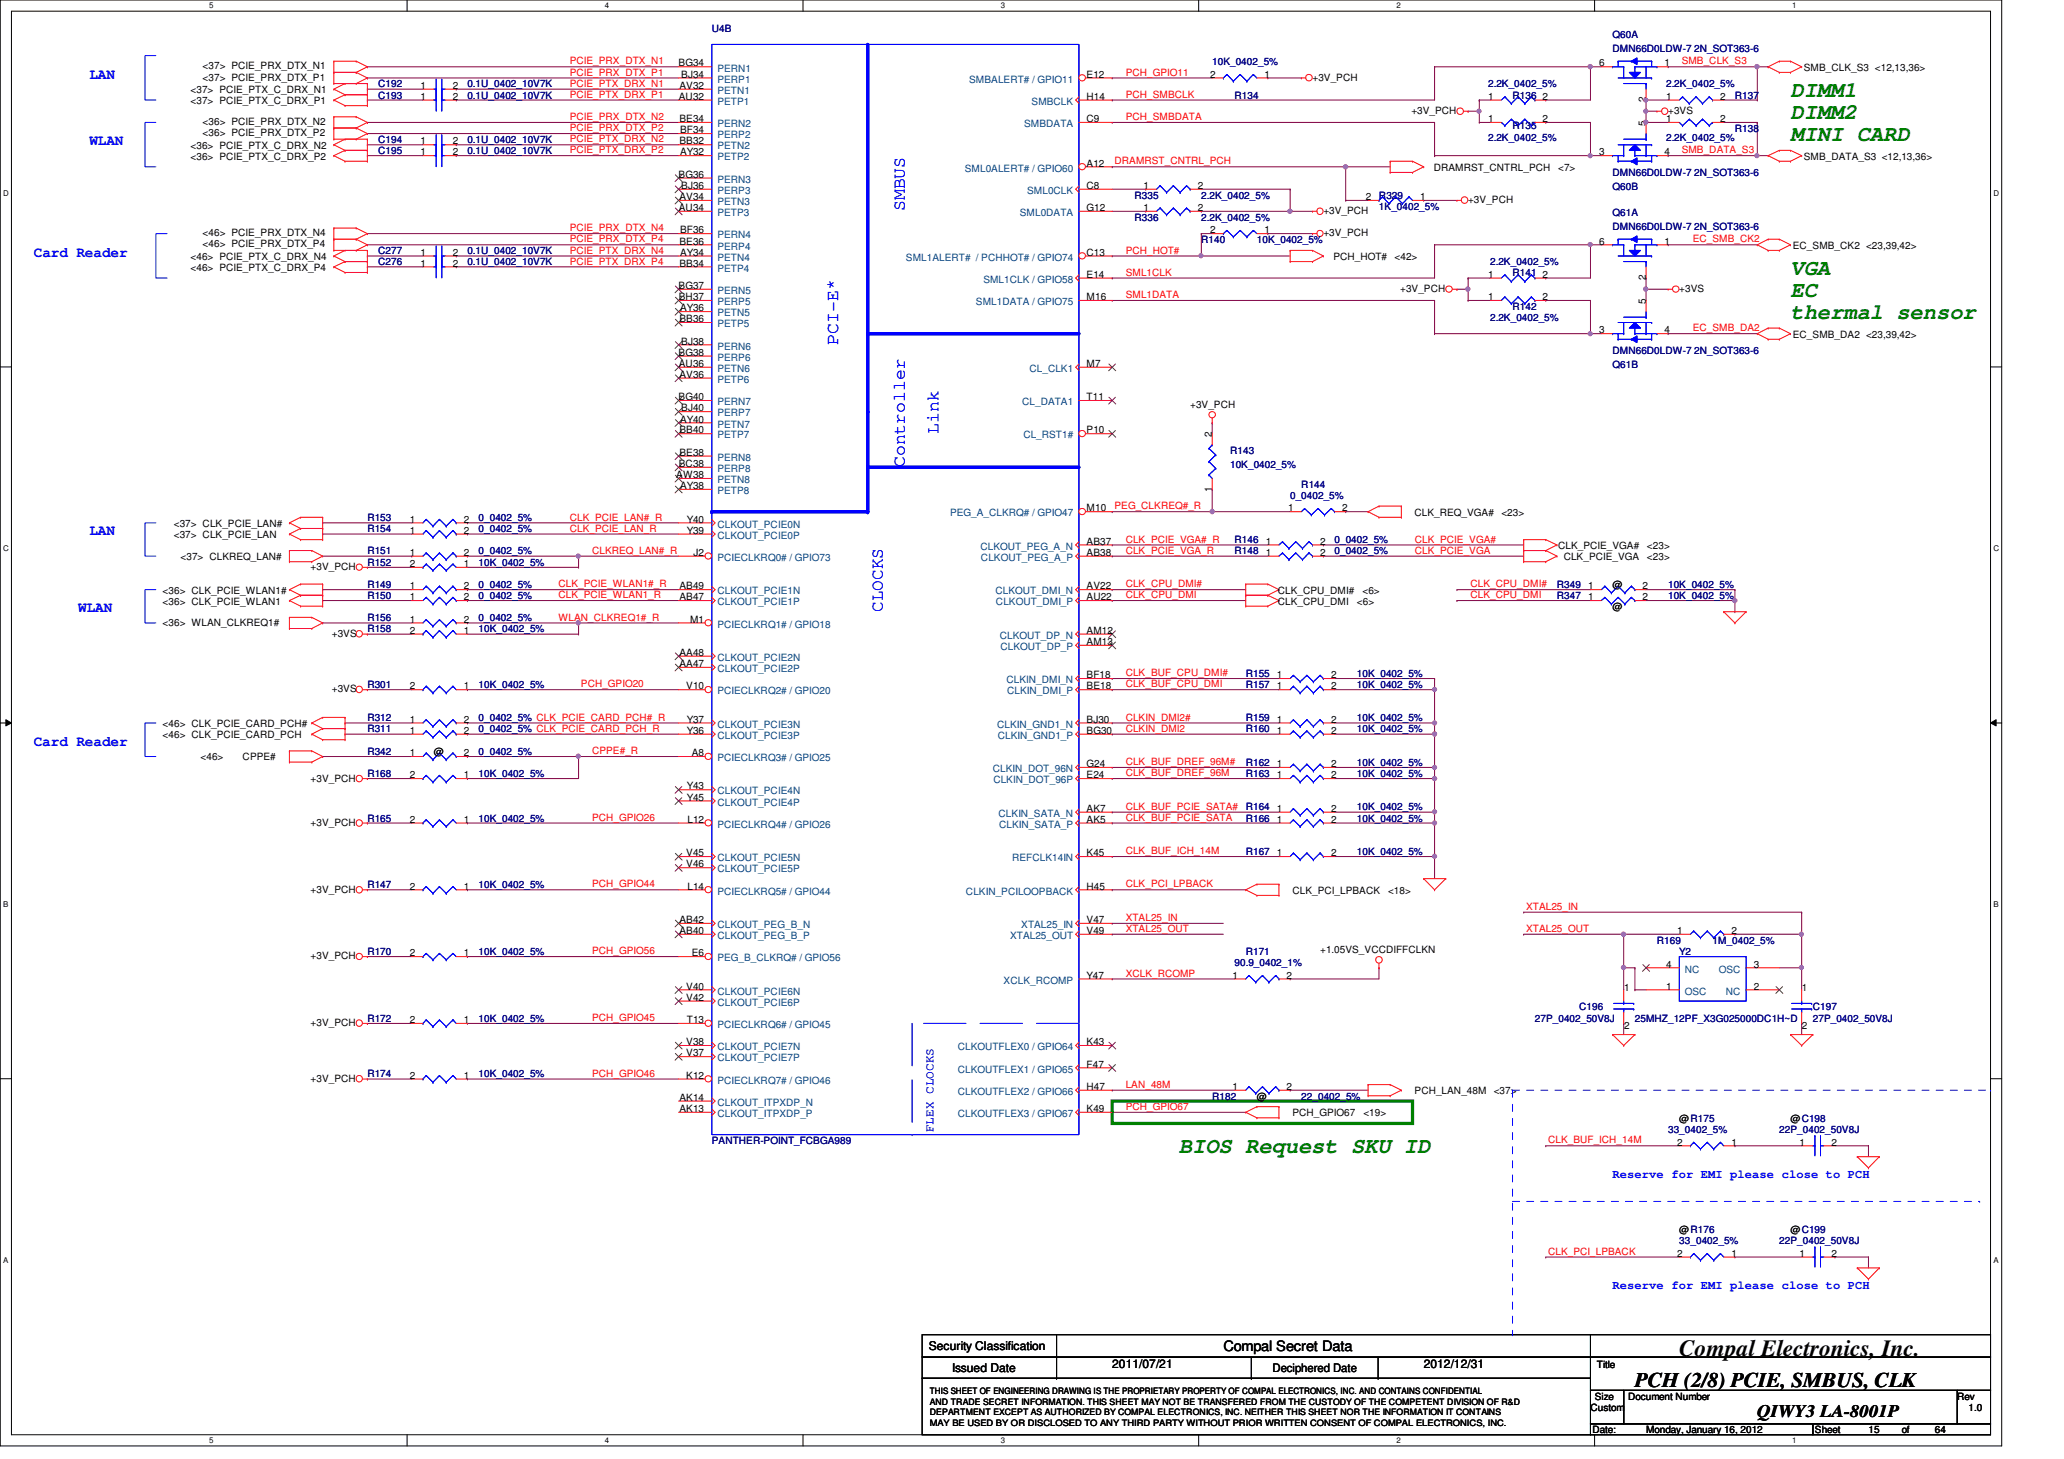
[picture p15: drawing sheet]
<svg xmlns="http://www.w3.org/2000/svg" width="297mm" height="210mm" viewBox="0 0 297 210" stroke-linecap="round" stroke-linejoin="round" font-family="sans-serif">
<defs><g id="words">
<text font-size="3.3" x="241.7" y="195.1">Compal Electronics, Inc.</text>
<g font-size="3.2" fill="#008000">
<text x="257.7" y="13.9">DIMM1</text>
<text x="257.7" y="17.1">DIMM2</text>
<text x="257.7" y="20.3">MINI CARD</text>
<text x="257.7" y="39.5">VGA</text>
<text x="257.7" y="42.7">EC</text>
<text x="257.7" y="45.9">thermal sensor</text>
<text x="169.7" y="165.9">BIOS Request SKU ID</text>
</g>
<text font-size="3" x="235.3" y="199.6">PCH (2/8) PCIE, SMBUS, CLK</text>
<g font-size="2.5" fill="#00f">
<text x="130.2" y="30.4" transform="rotate(-90 130.2 30.4)">SMBUS</text>
<text x="120.6" y="49.6" transform="rotate(-90 120.6 49.6)">PCI-E*</text>
<text x="135" y="62.4" transform="rotate(-90 135 62.4)">Link</text>
<text x="130.2" y="67.2" transform="rotate(-90 130.2 67.2)">Controller</text>
<text x="127" y="88" transform="rotate(-90 127 88)">CLOCKS</text>
</g>
<text font-size="2.5" x="252.9" y="203.9">QIWY3 LA-8001P</text>
<g font-size="2.1" fill="#00f">
<text x="12.9" y="11.3">LAN</text>
<text x="12.9" y="20.9">WLAN</text>
<text x="4.9" y="36.9">Card Reader</text>
<text x="12.9" y="76.9">LAN</text>
<text x="11.3" y="88.1">WLAN</text>
<text x="4.9" y="107.3">Card Reader</text>
</g>
<text font-size="2.1" x="176.1" y="194.4">Compal Secret Data</text>
<g font-size="1.7" fill="#00f">
<text x="134.4" y="162.9" transform="rotate(-90 134.4 162.9)">FLEX CLOCKS</text>
<text x="232.1" y="169.5">Reserve for EMI please close to PCH</text>
<text x="232.1" y="185.5">Reserve for EMI please close to PCH</text>
</g>
<g font-size="1.7">
<text x="133.7" y="194.3">Security Classification</text>
<text x="137" y="197.3">Issued Date</text>
<text x="160.1" y="196.8">2011/07/21</text>
<text x="183.1" y="197.4">Deciphered Date</text>
<text x="204.9" y="196.8">2012/12/31</text>
</g>
<g font-size="1.4" fill="#000080">
<text x="102.4" y="4.6">U4B</text>
<text x="232.1" y="5.5">Q60A</text>
<text x="174.5" y="9.4">10K_0402_5%</text>
<text x="232.1" y="7.5">DMN66D0LDW-7 2N_SOT363-6</text>
<text x="54.4" y="12.6">C192</text>
<text x="54.4" y="14.2">C193</text>
<text x="67.3" y="12.6">0.1U_0402_10V7K</text>
<text x="67.3" y="14.2">0.1U_0402_10V7K</text>
<text x="177.7" y="14.2">R134</text>
<text x="214.2" y="12.6">2.2K_0402_5%</text>
<text x="217.7" y="14.2">R136</text>
<text x="239.8" y="12.6">2.2K_0402_5%</text>
<text x="249.7" y="14.2">R137</text>
<text x="54.4" y="22.2">C195</text>
<text x="54.4" y="20.6">C194</text>
<text x="67.3" y="22.2">0.1U_0402_10V7K</text>
<text x="67.3" y="20.6">0.1U_0402_10V7K</text>
<text x="214.2" y="20.2">2.2K_0402_5%</text>
<text x="217.7" y="18.6">R135</text>
<text x="239.8" y="20.2">2.2K_0402_5%</text>
<text x="249.7" y="19">R138</text>
<text x="163.3" y="28.6">R335</text>
<text x="172.9" y="28.6">2.2K_0402_5%</text>
<text x="198.5" y="28.6">R329</text>
<text x="232.1" y="27.3">Q60B</text>
<text x="232.1" y="25.4">DMN66D0LDW-7 2N_SOT363-6</text>
<text x="163.3" y="31.7">R336</text>
<text x="172.9" y="35">R140</text>
<text x="172.9" y="31.7">2.2K_0402_5%</text>
<text x="180.9" y="35">10K_0402_5%</text>
<text x="198.5" y="30.2">1K_0402_5%</text>
<text x="232.1" y="31.1">Q61A</text>
<text x="232.1" y="33.1">DMN66D0LDW-7 2N_SOT363-6</text>
<text x="54.4" y="36.6">C277</text>
<text x="54.4" y="38.2">C276</text>
<text x="67.3" y="36.6">0.1U_0402_10V7K</text>
<text x="67.3" y="38.2">0.1U_0402_10V7K</text>
<text x="214.5" y="38.2">2.2K_0402_5%</text>
<text x="217.7" y="39.8">R141</text>
<text x="214.5" y="46.2">2.2K_0402_5%</text>
<text x="217.7" y="44.6">R142</text>
<text x="232.1" y="52.9">Q61B</text>
<text x="232.1" y="51">DMN66D0LDW-7 2N_SOT363-6</text>
<text x="177" y="65.4">R143</text>
<text x="177" y="67.3">10K_0402_5%</text>
<text x="185.7" y="71.8">0_0402_5%</text>
<text x="187.3" y="70.2">R144</text>
<text x="52.9" y="75">R153</text>
<text x="52.9" y="76.6">R154</text>
<text x="68.9" y="75">0_0402_5%</text>
<text x="68.9" y="76.6">0_0402_5%</text>
<text x="52.9" y="79.8">R151</text>
<text x="52.9" y="81.4">R152</text>
<text x="68.9" y="79.8">0_0402_5%</text>
<text x="68.9" y="81.4">10K_0402_5%</text>
<text x="177.7" y="79.8">R148</text>
<text x="177.7" y="78.2">R146</text>
<text x="192.1" y="79.8">0_0402_5%</text>
<text x="192.1" y="78.2">0_0402_5%</text>
<text x="52.9" y="89.4">R156</text>
<text x="52.9" y="84.6">R149</text>
<text x="52.9" y="86.2">R150</text>
<text x="68.9" y="89.4">0_0402_5%</text>
<text x="68.9" y="84.6">0_0402_5%</text>
<text x="68.9" y="86.2">0_0402_5%</text>
<text x="224.1" y="84.6">R349</text>
<text x="224.1" y="86.2">R347</text>
<text x="240.1" y="84.6">10K_0402_5%</text>
<text x="240.1" y="86.2">10K_0402_5%</text>
<text x="52.9" y="91">R158</text>
<text x="68.9" y="91">10K_0402_5%</text>
<text x="52.9" y="99">R301</text>
<text x="68.9" y="99">10K_0402_5%</text>
<text x="179.3" y="99">R157</text>
<text x="179.3" y="97.4">R155</text>
<text x="195.3" y="99">10K_0402_5%</text>
<text x="195.3" y="97.4">10K_0402_5%</text>
<text x="52.9" y="103.8">R312</text>
<text x="52.9" y="105.4">R311</text>
<text x="68.9" y="103.8">0_0402_5% CLK_PCIE_CARD_PCH#_R</text>
<text x="68.9" y="105.4">0_0402_5% CLK_PCIE_CARD_PCH_R</text>
<text x="179.3" y="105.4">R160</text>
<text x="179.3" y="103.8">R159</text>
<text x="195.3" y="105.4">10K_0402_5%</text>
<text x="195.3" y="103.8">10K_0402_5%</text>
<text x="52.9" y="108.6">R342</text>
<text x="52.9" y="111.8">R168</text>
<text x="68.9" y="108.6">0_0402_5%</text>
<text x="68.9" y="111.8">10K_0402_5%</text>
<text x="179.3" y="110.2">R162</text>
<text x="179.3" y="111.8">R163</text>
<text x="195.3" y="110.2">10K_0402_5%</text>
<text x="195.3" y="111.8">10K_0402_5%</text>
<text x="52.9" y="118.2">R165</text>
<text x="68.9" y="118.2">10K_0402_5%</text>
<text x="179.3" y="118.2">R166</text>
<text x="179.3" y="116.6">R164</text>
<text x="195.3" y="118.2">10K_0402_5%</text>
<text x="195.3" y="116.6">10K_0402_5%</text>
<text x="179.3" y="123">R167</text>
<text x="195.3" y="123">10K_0402_5%</text>
<text x="52.9" y="127.8">R147</text>
<text x="68.9" y="127.8">10K_0402_5%</text>
<text x="52.9" y="137.4">R170</text>
<text x="68.9" y="137.4">10K_0402_5%</text>
<text x="179.3" y="137.4">R171</text>
<text x="238.5" y="135.8">R169</text>
<text x="241.7" y="137.4">Y2</text>
<text x="246.5" y="135.8">1M_0402_5%</text>
<text x="177.7" y="139">90.9_0402_1%</text>
<text x="52.9" y="147">R172</text>
<text x="68.9" y="147">10K_0402_5%</text>
<text x="220.9" y="147">27P_0402_50V8J</text>
<text x="227.3" y="145.4">C196</text>
<text x="235.3" y="147">25MHZ_12PF_X3G025000DC1H~D</text>
<text x="260.9" y="145.4">C197</text>
<text x="260.9" y="147">27P_0402_50V8J</text>
<text x="52.9" y="155">R174</text>
<text x="68.9" y="155">10K_0402_5%</text>
<text x="174.5" y="158.2">R182</text>
<text x="187.3" y="158.2">22_0402_5%</text>
<text x="102.4" y="164.6">PANTHER-POINT_FCBGA989</text>
<text x="240.1" y="163">33_0402_5%</text>
<text x="256.1" y="163">22P_0402_50V8J</text>
<text x="241.7" y="179">33_0402_5%</text>
<text x="256.1" y="179">22P_0402_50V8J</text>
</g>
<g font-size="1.4">
<text x="29.2" y="10">&lt;37&gt; PCIE_PRX_DTX_N1</text>
<text x="29.2" y="11.6">&lt;37&gt; PCIE_PRX_DTX_P1</text>
<text x="97.7" y="9.6">BG34</text>
<text x="98" y="11.2">BJ34</text>
<text x="156.4" y="11.2">E12</text>
<text x="174.2" y="11.2">2</text>
<text x="182" y="11.2">1</text>
<text x="188.9" y="11.6">+3V_PCH</text>
<text x="230.2" y="9.6">6</text>
<text x="239.6" y="9.6">1</text>
<text x="259.6" y="10.2">SMB_CLK_S3 &lt;12,13,36&gt;</text>
<text x="27.4" y="13.4">&lt;37&gt; PCIE_PTX_C_DRX_N1</text>
<text x="27.4" y="15">&lt;37&gt; PCIE_PTX_C_DRX_P1</text>
<text x="29.2" y="18">&lt;36&gt; PCIE_PRX_DTX_N2</text>
<text x="60.5" y="12.8">1</text>
<text x="60.5" y="14.4">1</text>
<text x="65.1" y="12.8">2</text>
<text x="65.1" y="14.4">2</text>
<text x="97.7" y="14.4">AU32</text>
<text x="97.8" y="17.6">BE34</text>
<text x="97.8" y="12.8">AV32</text>
<text x="156.4" y="14.4">H14</text>
<text x="156.4" y="17.6">C9</text>
<text x="203.1" y="16.4">+3V_PCH</text>
<text x="214.2" y="14.4">1</text>
<text x="214.2" y="17.6">1</text>
<text x="222" y="14.4">2</text>
<text x="222" y="17.6">2</text>
<text x="236.9" y="14.7" transform="rotate(-90 236.9 14.7)">2</text>
<text x="239.8" y="14.4">1</text>
<text x="239.8" y="17.6">1</text>
<text x="240.1" y="16.4">+3VS</text>
<text x="247.6" y="14.4">2</text>
<text x="247.6" y="17.6">2</text>
<text x="27.4" y="21.4">&lt;36&gt; PCIE_PTX_C_DRX_N2</text>
<text x="27.4" y="23">&lt;36&gt; PCIE_PTX_C_DRX_P2</text>
<text x="29.2" y="19.6">&lt;36&gt; PCIE_PRX_DTX_P2</text>
<text x="60.5" y="22.4">1</text>
<text x="60.5" y="20.8">1</text>
<text x="65.1" y="22.4">2</text>
<text x="65.1" y="20.8">2</text>
<text x="97.8" y="20.8">BB32</text>
<text x="97.9" y="19.2">BF34</text>
<text x="97.9" y="22.4">AY32</text>
<text x="156.4" y="24">A12</text>
<text x="230.2" y="22.4">3</text>
<text x="236.9" y="18.1" transform="rotate(-90 236.9 18.1)">5</text>
<text x="239.6" y="22.4">4</text>
<text x="259.6" y="23">SMB_DATA_S3 &lt;12,13,36&gt;</text>
<text x="97.7" y="25.6">BG36</text>
<text x="97.8" y="28.8">AV34</text>
<text x="98" y="27.2">BJ36</text>
<text x="156.4" y="27.2">C8</text>
<text x="164.5" y="27.2">1</text>
<text x="172.4" y="27.2">2</text>
<text x="196.6" y="28.8">2</text>
<text x="204.4" y="28.8">1</text>
<text x="206.3" y="24.6">DRAMRST_CNTRL_PCH</text>
<text x="211.3" y="29.2">+3V_PCH</text>
<text x="224.2" y="24.6">&lt;7&gt;</text>
<text x="29.2" y="34">&lt;46&gt; PCIE_PRX_DTX_N4</text>
<text x="29.2" y="35.6">&lt;46&gt; PCIE_PRX_DTX_P4</text>
<text x="97.7" y="30.4">AU34</text>
<text x="97.8" y="35.2">BE36</text>
<text x="97.9" y="33.6">BF36</text>
<text x="156.4" y="30.4">G12</text>
<text x="164.5" y="30.4">1</text>
<text x="172.4" y="30.4">2</text>
<text x="174.2" y="33.6">2</text>
<text x="182" y="33.6">1</text>
<text x="190.5" y="30.8">+3V_PCH</text>
<text x="190.5" y="34">+3V_PCH</text>
<text x="230.2" y="35.2">6</text>
<text x="239.6" y="35.2">1</text>
<text x="258" y="35.8">EC_SMB_CK2 &lt;23,39,42&gt;</text>
<text x="27.4" y="37.4">&lt;46&gt; PCIE_PTX_C_DRX_N4</text>
<text x="27.4" y="39">&lt;46&gt; PCIE_PTX_C_DRX_P4</text>
<text x="60.5" y="36.8">1</text>
<text x="60.5" y="38.4">1</text>
<text x="65.1" y="36.8">2</text>
<text x="65.1" y="38.4">2</text>
<text x="97.7" y="41.6">BG37</text>
<text x="97.8" y="38.4">BB34</text>
<text x="97.9" y="36.8">AY34</text>
<text x="156.4" y="36.8">C13</text>
<text x="156.4" y="40">E14</text>
<text x="191.9" y="37.4">PCH_HOT#</text>
<text x="200.7" y="37.4">&lt;42&gt;</text>
<text x="201.5" y="42">+3V_PCH</text>
<text x="214.2" y="40">1</text>
<text x="222" y="40">2</text>
<text x="236.9" y="40.3" transform="rotate(-90 236.9 40.3)">2</text>
<text x="241.7" y="42">+3VS</text>
<text x="97.7" y="43.2">BH37</text>
<text x="97.8" y="46.4">BB36</text>
<text x="97.9" y="44.8">AY36</text>
<text x="156.4" y="43.2">M16</text>
<text x="214.2" y="43.2">1</text>
<text x="222" y="43.2">2</text>
<text x="230.2" y="48">3</text>
<text x="236.9" y="43.7" transform="rotate(-90 236.9 43.7)">5</text>
<text x="239.6" y="48">4</text>
<text x="97.7" y="51.2">BG38</text>
<text x="97.7" y="52.8">AU36</text>
<text x="98" y="49.6">BJ38</text>
<text x="156.4" y="52.8">M7</text>
<text x="258" y="48.6">EC_SMB_DA2 &lt;23,39,42&gt;</text>
<text x="97.7" y="57.6">BG40</text>
<text x="97.8" y="54.4">AV36</text>
<text x="98" y="59.2">BJ40</text>
<text x="156.4" y="57.6">T11</text>
<text x="171.3" y="58.6">+3V_PCH</text>
<text x="97.8" y="65.6">BE38</text>
<text x="97.8" y="62.4">BB40</text>
<text x="97.9" y="60.8">AY40</text>
<text x="156.4" y="62.4">P10</text>
<text x="174.4" y="62.9" transform="rotate(-90 174.4 62.9)">2</text>
<text x="97.3" y="68.8">AW38</text>
<text x="97.7" y="67.2">BC38</text>
<text x="97.9" y="70.4">AY38</text>
<text x="174.4" y="70.7" transform="rotate(-90 174.4 70.7)">1</text>
<text x="25" y="77.4">&lt;37&gt; CLK_PCIE_LAN</text>
<text x="25" y="75.8">&lt;37&gt; CLK_PCIE_LAN#</text>
<text x="59" y="75.2">1</text>
<text x="59" y="76.8">1</text>
<text x="66.8" y="75.2">2</text>
<text x="66.8" y="76.8">2</text>
<text x="98.8" y="75.2">Y40</text>
<text x="98.8" y="76.8">Y39</text>
<text x="156.4" y="73.6">M10</text>
<text x="185.4" y="73.6">1</text>
<text x="193.2" y="73.6">2</text>
<text x="203.6" y="74.2">CLK_REQ_VGA#</text>
<text x="216.1" y="74.2">&lt;23&gt;</text>
<text x="26" y="80.6">&lt;37&gt; CLKREQ_LAN#</text>
<text x="44.7" y="82">+3V_PCH</text>
<text x="59" y="80">1</text>
<text x="59" y="81.6">2</text>
<text x="66.8" y="80">2</text>
<text x="66.8" y="81.6">1</text>
<text x="99.8" y="80">J2</text>
<text x="156.4" y="78.4">AB37</text>
<text x="156.4" y="80">AB38</text>
<text x="182.2" y="80">1</text>
<text x="182.2" y="78.4">1</text>
<text x="190" y="80">2</text>
<text x="190" y="78.4">2</text>
<text x="224.2" y="79">CLK_PCIE_VGA#</text>
<text x="225" y="80.6">CLK_PCIE_VGA</text>
<text x="237" y="79">&lt;23&gt;</text>
<text x="237" y="80.6">&lt;23&gt;</text>
<text x="23.4" y="87">&lt;36&gt; CLK_PCIE_WLAN1</text>
<text x="23.4" y="85.4">&lt;36&gt; CLK_PCIE_WLAN1#</text>
<text x="59" y="89.6">1</text>
<text x="59" y="84.8">1</text>
<text x="59" y="86.4">1</text>
<text x="66.8" y="89.6">2</text>
<text x="66.8" y="84.8">2</text>
<text x="66.8" y="86.4">2</text>
<text x="97.8" y="84.8">AB49</text>
<text x="97.8" y="86.4">AB47</text>
<text x="99.3" y="89.6">M1</text>
<text x="156.4" y="84.8">AV22</text>
<text x="156.4" y="86.4">AU22</text>
<text x="183.9" y="85.4">CLK_CPU_DMI#</text>
<text x="183.9" y="87">CLK_CPU_DMI</text>
<text x="195.3" y="87">&lt;6&gt;</text>
<text x="196.1" y="85.4">&lt;6&gt;</text>
<text x="228.6" y="84.8">1</text>
<text x="228.6" y="86.4">1</text>
<text x="232.1" y="84.6">@</text>
<text x="232.1" y="87.8">@</text>
<text x="236.4" y="84.8">2</text>
<text x="236.4" y="86.4">2</text>
<text x="23.4" y="90">&lt;36&gt; WLAN_CLKREQ1#</text>
<text x="47.7" y="91.6">+3VS</text>
<text x="59" y="91.2">2</text>
<text x="66.8" y="91.2">1</text>
<text x="97.8" y="94.4">AA48</text>
<text x="97.8" y="96">AA47</text>
<text x="156.4" y="92.8">AM13</text>
<text x="156.4" y="91.2">AM12</text>
<text x="47.7" y="99.6">+3VS</text>
<text x="59" y="99.2">2</text>
<text x="66.8" y="99.2">1</text>
<text x="98.8" y="99.2">V10</text>
<text x="156.4" y="97.6">BF18</text>
<text x="156.4" y="99.2">BE18</text>
<text x="183.8" y="99.2">1</text>
<text x="183.8" y="97.6">1</text>
<text x="191.6" y="99.2">2</text>
<text x="191.6" y="97.6">2</text>
<text x="23.4" y="104.6">&lt;46&gt; CLK_PCIE_CARD_PCH#</text>
<text x="23.4" y="106.2">&lt;46&gt; CLK_PCIE_CARD_PCH</text>
<text x="59" y="104">1</text>
<text x="59" y="105.6">1</text>
<text x="66.8" y="104">2</text>
<text x="66.8" y="105.6">2</text>
<text x="98.8" y="104">Y37</text>
<text x="98.8" y="105.6">Y36</text>
<text x="156.4" y="104">BJ30</text>
<text x="156.4" y="105.6">BG30</text>
<text x="183.8" y="105.6">1</text>
<text x="183.8" y="104">1</text>
<text x="191.6" y="105.6">2</text>
<text x="191.6" y="104">2</text>
<text x="28.9" y="109.4">&lt;46&gt;</text>
<text x="34.9" y="109.4">CPPE#</text>
<text x="44.7" y="112.4">+3V_PCH</text>
<text x="59" y="108.8">1</text>
<text x="59" y="112">2</text>
<text x="62.4" y="108.6">@</text>
<text x="66.8" y="108.8">2</text>
<text x="66.8" y="112">1</text>
<text x="98.8" y="113.6">Y43</text>
<text x="99.6" y="108.8">A8</text>
<text x="156.4" y="110.4">G24</text>
<text x="156.4" y="112">E24</text>
<text x="183.8" y="110.4">1</text>
<text x="183.8" y="112">1</text>
<text x="191.6" y="110.4">2</text>
<text x="191.6" y="112">2</text>
<text x="44.7" y="118.8">+3V_PCH</text>
<text x="59" y="118.4">2</text>
<text x="66.8" y="118.4">1</text>
<text x="98.8" y="115.2">Y45</text>
<text x="98.9" y="118.4">L12</text>
<text x="156.4" y="116.8">AK7</text>
<text x="156.4" y="118.4">AK5</text>
<text x="183.8" y="118.4">1</text>
<text x="183.8" y="116.8">1</text>
<text x="191.6" y="118.4">2</text>
<text x="191.6" y="116.8">2</text>
<text x="98.8" y="123.2">V45</text>
<text x="98.8" y="124.8">V46</text>
<text x="156.4" y="123.2">K45</text>
<text x="183.8" y="123.2">1</text>
<text x="191.6" y="123.2">2</text>
<text x="44.7" y="128.4">+3V_PCH</text>
<text x="59" y="128">2</text>
<text x="66.8" y="128">1</text>
<text x="98.9" y="128">L14</text>
<text x="156.4" y="128">H45</text>
<text x="186" y="128.6">CLK_PCI_LPBACK</text>
<text x="199.8" y="128.6">&lt;18&gt;</text>
<text x="59" y="137.6">2</text>
<text x="66.8" y="137.6">1</text>
<text x="97.8" y="134.4">AB40</text>
<text x="97.8" y="132.8">AB42</text>
<text x="99.6" y="137.6">E6</text>
<text x="156.4" y="132.8">V47</text>
<text x="156.4" y="134.4">V49</text>
<text x="190" y="137.1">+1.05VS_VCCDIFFCLKN</text>
<text x="241.4" y="134.4">1</text>
<text x="249.2" y="134.4">2</text>
<text x="44.7" y="138">+3V_PCH</text>
<text x="98.8" y="142.4">V40</text>
<text x="98.8" y="144">V42</text>
<text x="156.4" y="140.8">Y47</text>
<text x="177.4" y="140.8">1</text>
<text x="185.2" y="140.8">2</text>
<text x="233.7" y="142.6">1</text>
<text x="239.8" y="139.2">4</text>
<text x="239.8" y="142.4">1</text>
<text x="252.4" y="139.2">3</text>
<text x="252.4" y="142.4">2</text>
<text x="259.3" y="142.6">1</text>
<text x="44.7" y="147.6">+3V_PCH</text>
<text x="59" y="147.2">2</text>
<text x="66.8" y="147.2">1</text>
<text x="98.8" y="147.2">T13</text>
<text x="233.7" y="148.1">2</text>
<text x="259.3" y="148.1">2</text>
<text x="44.7" y="155.6">+3V_PCH</text>
<text x="59" y="155.2">2</text>
<text x="66.8" y="155.2">1</text>
<text x="98.8" y="155.2">K12</text>
<text x="98.8" y="150.4">V38</text>
<text x="98.8" y="152">V37</text>
<text x="156.4" y="150.4">K43</text>
<text x="156.4" y="153.6">F47</text>
<text x="97.8" y="158.4">AK14</text>
<text x="97.8" y="160">AK13</text>
<text x="156.4" y="156.8">H47</text>
<text x="156.4" y="160">K49</text>
<text x="177.4" y="156.8">1</text>
<text x="180.9" y="158.2">@</text>
<text x="185.2" y="156.8">2</text>
<text x="186" y="160.6">PCH_GPIO67</text>
<text x="196.2" y="160.6">&lt;19&gt;</text>
<text x="203.6" y="157.4">PCH_LAN_48M</text>
<text x="215" y="157.4">&lt;37&gt;</text>
<text x="241.7" y="161.4">@R175</text>
<text x="257.7" y="161.4">@C198</text>
<text x="241.4" y="164.8">2</text>
<text x="249.2" y="164.8">1</text>
<text x="259" y="164.8">1</text>
<text x="263.6" y="164.8">2</text>
<text x="241.7" y="177.4">@R176</text>
<text x="257.7" y="177.4">@C199</text>
<text x="241.4" y="180.8">2</text>
<text x="249.2" y="180.8">1</text>
<text x="259" y="180.8">1</text>
<text x="263.6" y="180.8">2</text>
<text x="229.8" y="196.8">Title</text>
<text x="228.9" y="203">Custom</text>
<text x="229.5" y="201.4">Size</text>
<text x="234.3" y="201.4">Document Number</text>
<text x="281.7" y="201.4">Rev</text>
<text x="283.3" y="203">1.0</text>
<text x="229.2" y="206.2">Date:</text>
<text x="236.9" y="206.2">Monday, January 16, 2012</text>
<text x="261.2" y="206.2">Sheet</text>
<text x="268.9" y="206.2">15</text>
<text x="273.7" y="206.2">of</text>
<text x="278.5" y="206.2">64</text>
</g>
<g font-size="1.4" fill="#f00">
<text x="82" y="10.9">PCIE_PRX_DTX_P1</text>
<text x="82" y="9.3">PCIE_PRX_DTX_N1</text>
<text x="162" y="10.9">PCH_GPIO11</text>
<text x="242" y="9.3">SMB_CLK_S3</text>
<text x="82" y="14.1">PCIE_PTX_DRX_P1</text>
<text x="82" y="17.3">PCIE_PRX_DTX_N2</text>
<text x="82" y="12.5">PCIE_PTX_DRX_N1</text>
<text x="162" y="14.1">PCH_SMBCLK</text>
<text x="162" y="17.3">PCH_SMBDATA</text>
<text x="82" y="20.5">PCIE_PTX_DRX_N2</text>
<text x="82" y="18.9">PCIE_PRX_DTX_P2</text>
<text x="82" y="22.1">PCIE_PTX_DRX_P2</text>
<text x="160.4" y="23.7">DRAMRST_CNTRL_PCH</text>
<text x="242" y="22.1">SMB_DATA_S3</text>
<text x="82" y="34.9">PCIE_PRX_DTX_P4</text>
<text x="82" y="33.3">PCIE_PRX_DTX_N4</text>
<text x="243.6" y="34.9">EC_SMB_CK2</text>
<text x="82" y="36.5">PCIE_PTX_DRX_N4</text>
<text x="82" y="38.1">PCIE_PTX_DRX_P4</text>
<text x="162" y="36.5">PCH_HOT#</text>
<text x="162" y="39.7">SML1CLK</text>
<text x="162" y="42.9">SML1DATA</text>
<text x="243.6" y="47.7">EC_SMB_DA2</text>
<text x="82" y="76.5">CLK_PCIE_LAN_R</text>
<text x="82" y="74.9">CLK_PCIE_LAN#_R</text>
<text x="160.4" y="73.3">PEG_CLKREQ#_R</text>
<text x="85.2" y="79.7">CLKREQ_LAN#_R</text>
<text x="162" y="78.1">CLK_PCIE_VGA#_R</text>
<text x="162" y="79.7">CLK_PCIE_VGA_R</text>
<text x="203.6" y="78.1">CLK_PCIE_VGA#</text>
<text x="203.6" y="79.7">CLK_PCIE_VGA</text>
<text x="80.4" y="89.3">WLAN_CLKREQ1#_R</text>
<text x="80.4" y="86.1">CLK_PCIE_WLAN1_R</text>
<text x="80.4" y="84.5">CLK_PCIE_WLAN1#_R</text>
<text x="162" y="84.5">CLK_CPU_DMI#</text>
<text x="162" y="86.1">CLK_CPU_DMI</text>
<text x="211.6" y="86.1">CLK_CPU_DMI</text>
<text x="211.6" y="84.5">CLK_CPU_DMI#</text>
<text x="83.6" y="98.9">PCH_GPIO20</text>
<text x="162" y="98.9">CLK_BUF_CPU_DMI</text>
<text x="162" y="97.3">CLK_BUF_CPU_DMI#</text>
<text x="162" y="103.7">CLKIN_DMI2#</text>
<text x="162" y="105.3">CLKIN_DMI2</text>
<text x="85.2" y="108.5">CPPE#_R</text>
<text x="162" y="111.7">CLK_BUF_DREF_96M</text>
<text x="162" y="110.1">CLK_BUF_DREF_96M#</text>
<text x="85.2" y="118.1">PCH_GPIO26</text>
<text x="162" y="118.1">CLK_BUF_PCIE_SATA</text>
<text x="162" y="116.5">CLK_BUF_PCIE_SATA#</text>
<text x="162" y="122.9">CLK_BUF_ICH_14M</text>
<text x="85.2" y="127.7">PCH_GPIO44</text>
<text x="162" y="127.7">CLK_PCI_LPBACK</text>
<text x="219.6" y="130.9">XTAL25_IN</text>
<text x="85.2" y="137.3">PCH_GPIO56</text>
<text x="162" y="132.5">XTAL25_IN</text>
<text x="162" y="134.1">XTAL25_OUT</text>
<text x="219.6" y="134.1">XTAL25_OUT</text>
<text x="162" y="140.5">XCLK_RCOMP</text>
<text x="85.2" y="146.9">PCH_GPIO45</text>
<text x="85.2" y="154.9">PCH_GPIO46</text>
<text x="162" y="156.5">LAN_48M</text>
<text x="162" y="159.7">PCH_GPIO67</text>
<text x="222.8" y="164.5">CLK_BUF_ICH_14M</text>
<text x="222.8" y="180.5">CLK_PCI_LPBACK</text>
</g>
<g font-size="1.4" fill="#004080">
<text x="103.2" y="10.3">PERN1</text>
<text x="103.2" y="11.9">PERP1</text>
<text x="139.5" y="11.9">SMBALERT# / GPIO11</text>
<text x="103.2" y="13.5">PETN1</text>
<text x="103.2" y="15.1">PETP1</text>
<text x="148.5" y="15.1">SMBCLK</text>
<text x="103.2" y="18.3">PERN2</text>
<text x="103.2" y="19.9">PERP2</text>
<text x="103.2" y="21.5">PETN2</text>
<text x="103.2" y="23.1">PETP2</text>
<text x="147.4" y="18.3">SMBDATA</text>
<text x="103.2" y="26.3">PERN3</text>
<text x="103.2" y="27.9">PERP3</text>
<text x="103.2" y="29.5">PETN3</text>
<text x="138.8" y="24.7">SML0ALERT# / GPIO60</text>
<text x="147.8" y="27.9">SML0CLK</text>
<text x="103.2" y="34.3">PERN4</text>
<text x="103.2" y="35.9">PERP4</text>
<text x="103.2" y="31.1">PETP3</text>
<text x="146.8" y="31.1">SML0DATA</text>
<text x="103.2" y="37.5">PETN4</text>
<text x="103.2" y="39.1">PETP4</text>
<text x="130.4" y="37.5">SML1ALERT# / PCHHOT# / GPIO74</text>
<text x="141.5" y="40.7">SML1CLK / GPIO58</text>
<text x="103.2" y="42.3">PERN5</text>
<text x="103.2" y="43.9">PERP5</text>
<text x="103.2" y="45.5">PETN5</text>
<text x="103.2" y="47.1">PETP5</text>
<text x="140.5" y="43.9">SML1DATA / GPIO75</text>
<text x="103.2" y="50.3">PERN6</text>
<text x="103.2" y="51.9">PERP6</text>
<text x="103.2" y="53.5">PETN6</text>
<text x="148.2" y="53.5">CL_CLK1</text>
<text x="103.2" y="58.3">PERN7</text>
<text x="103.2" y="59.9">PERP7</text>
<text x="103.2" y="55.1">PETP6</text>
<text x="147.1" y="58.3">CL_DATA1</text>
<text x="103.2" y="61.5">PETN7</text>
<text x="103.2" y="63.1">PETP7</text>
<text x="147.3" y="63.1">CL_RST1#</text>
<text x="103.2" y="66.3">PERN8</text>
<text x="103.2" y="67.9">PERP8</text>
<text x="103.2" y="69.5">PETN8</text>
<text x="103.2" y="71.1">PETP8</text>
<text x="103.2" y="75.9">CLKOUT_PCIE0N</text>
<text x="103.2" y="77.5">CLKOUT_PCIE0P</text>
<text x="136.7" y="74.3">PEG_A_CLKRQ# / GPIO47</text>
<text x="103.2" y="80.7">PCIECLKRQ0# / GPIO73</text>
<text x="141.1" y="79.1">CLKOUT_PEG_A_N</text>
<text x="141.2" y="80.7">CLKOUT_PEG_A_P</text>
<text x="103.2" y="85.5">CLKOUT_PCIE1N</text>
<text x="103.2" y="87.1">CLKOUT_PCIE1P</text>
<text x="143.3" y="85.5">CLKOUT_DMI_N</text>
<text x="143.3" y="87.1">CLKOUT_DMI_P</text>
<text x="103.2" y="95.1">CLKOUT_PCIE2N</text>
<text x="103.2" y="90.3">PCIECLKRQ1# / GPIO18</text>
<text x="143.9" y="91.9">CLKOUT_DP_N</text>
<text x="144" y="93.5">CLKOUT_DP_P</text>
<text x="103.2" y="96.7">CLKOUT_PCIE2P</text>
<text x="103.2" y="99.9">PCIECLKRQ2# / GPIO20</text>
<text x="144.9" y="98.3">CLKIN_DMI_N</text>
<text x="144.9" y="99.9">CLKIN_DMI_P</text>
<text x="103.2" y="104.7">CLKOUT_PCIE3N</text>
<text x="103.2" y="106.3">CLKOUT_PCIE3P</text>
<text x="143.5" y="104.7">CLKIN_GND1_N</text>
<text x="143.6" y="106.3">CLKIN_GND1_P</text>
<text x="103.2" y="109.5">PCIECLKRQ3# / GPIO25</text>
<text x="142.9" y="111.1">CLKIN_DOT_96N</text>
<text x="143" y="112.7">CLKIN_DOT_96P</text>
<text x="103.2" y="114.3">CLKOUT_PCIE4N</text>
<text x="103.2" y="115.9">CLKOUT_PCIE4P</text>
<text x="103.2" y="119.1">PCIECLKRQ4# / GPIO26</text>
<text x="143.7" y="117.5">CLKIN_SATA_N</text>
<text x="143.8" y="119.1">CLKIN_SATA_P</text>
<text x="103.2" y="123.9">CLKOUT_PCIE5N</text>
<text x="103.2" y="125.5">CLKOUT_PCIE5P</text>
<text x="145.7" y="123.9">REFCLK14IN</text>
<text x="103.2" y="128.7">PCIECLKRQ5# / GPIO44</text>
<text x="139" y="128.7">CLKIN_PCILOOPBACK</text>
<text x="103.2" y="135.1">CLKOUT_PEG_B_P</text>
<text x="103.2" y="133.5">CLKOUT_PEG_B_N</text>
<text x="145.4" y="135.1">XTAL25_OUT</text>
<text x="147" y="133.5">XTAL25_IN</text>
<text x="103.2" y="138.3">PEG_B_CLKRQ# / GPIO56</text>
<text x="103.2" y="143.1">CLKOUT_PCIE6N</text>
<text x="144.4" y="141.5">XCLK_RCOMP</text>
<text x="242.5" y="139.9">NC</text>
<text x="242.5" y="143.1">OSC</text>
<text x="247.4" y="139.9">OSC</text>
<text x="248.4" y="143.1">NC</text>
<text x="103.2" y="144.7">CLKOUT_PCIE6P</text>
<text x="103.2" y="147.9">PCIECLKRQ6# / GPIO45</text>
<text x="103.2" y="155.9">PCIECLKRQ7# / GPIO46</text>
<text x="103.2" y="151.1">CLKOUT_PCIE7N</text>
<text x="103.2" y="152.7">CLKOUT_PCIE7P</text>
<text x="137.8" y="151.1">CLKOUTFLEX0 / GPIO64</text>
<text x="137.8" y="154.3">CLKOUTFLEX1 / GPIO65</text>
<text x="103.2" y="159.1">CLKOUT_ITPXDP_N</text>
<text x="103.2" y="160.7">CLKOUT_ITPXDP_P</text>
<text x="137.8" y="157.5">CLKOUTFLEX2 / GPIO66</text>
<text x="137.8" y="160.7">CLKOUTFLEX3 / GPIO67</text>
</g>
<g font-size="1.3">
<text x="133.8" y="203.6">DEPARTMENT EXCEPT AS AUTHORIZED BY COMPAL ELECTRONICS, INC. NEITHER THIS SHEET NOR THE INFORMATION IT CONTAINS</text>
<text x="133.8" y="200.6">THIS SHEET OF ENGINEERING DRAWING IS THE PROPRIETARY PROPERTY OF COMPAL ELECTRONICS, INC. AND CONTAINS CONFIDENTIAL</text>
<text x="133.8" y="202.1">AND TRADE SECRET INFORMATION. THIS SHEET MAY NOT BE TRANSFERED FROM THE CUSTODY OF THE COMPETENT DIVISION OF R&amp;D</text>
<text x="133.8" y="205.1">MAY BE USED BY OR DISCLOSED TO ANY THIRD PARTY WITHOUT PRIOR WRITTEN CONSENT OF COMPAL ELECTRONICS, INC.</text>
</g>
<g font-size="1.1">
<text x="30.1" y="1.1">5</text>
<text x="87" y="1.1">4</text>
<text x="144" y="1.1">3</text>
<text x="201" y="1.1">2</text>
<text x="257.9" y="1.1">1</text>
<text x=".5" y="28.2">D</text>
<text x="286.9" y="28.2">D</text>
<text x=".5" y="79.3">C</text>
<text x="286.9" y="79.3">C</text>
<text x=".5" y="130.6">B</text>
<text x="286.9" y="130.6">B</text>
<text x=".5" y="181.7">A</text>
<text x="286.9" y="181.7">A</text>
<text x="30.1" y="207.6">5</text>
<text x="87" y="207.6">4</text>
<text x="144" y="207.6">3</text>
<text x="201" y="207.6">2</text>
<text x="257.9" y="207.6">1</text>
</g>
</g></defs>
<path d="M0 0h288.1v208h-288.1zM1.6 1.6h284.9v204.8h-284.9z" fill="none" stroke="#000" stroke-width=".14"/>
<g fill="#fff">
<path d="M30.1 .2h.6v1.2h-.6z"/>
<path d="M30.1 206.6h.6v1.2h-.6z"/>
</g>
<path d="M58.6 0v1.6M58.6 206.4v1.6" fill="none" stroke="#000" stroke-width=".14"/>
<g fill="#fff">
<path d="M87 .2h.6v1.2h-.6z"/>
<path d="M87 206.6h.6v1.2h-.6z"/>
</g>
<path d="M115.6 0v1.6M115.6 206.4v1.6" fill="none" stroke="#000" stroke-width=".14"/>
<g fill="#fff">
<path d="M144 .2h.6v1.2h-.6z"/>
<path d="M144 206.6h.6v1.2h-.6z"/>
</g>
<path d="M172.5 0v1.6M172.5 206.4v1.6" fill="none" stroke="#000" stroke-width=".14"/>
<g fill="#fff">
<path d="M201 .2h.5v1.2h-.5z"/>
<path d="M201 206.6h.5v1.2h-.5z"/>
</g>
<path d="M229.5 0v1.6M229.5 206.4v1.6" fill="none" stroke="#000" stroke-width=".14"/>
<g fill="#fff">
<path d="M257.9 .2h.6v1.2h-.6z"/>
<path d="M257.9 206.6h.6v1.2h-.6z"/>
<path d="M.5 27.2h.7v1.2h-.7z"/>
<path d="M286.9 27.2h.8v1.2h-.8z"/>
<path d="M.5 78.4h.7v1.1h-.7z"/>
<path d="M286.9 78.4h.8v1.1h-.8z"/>
</g>
<path d="M0 52.8h1.6M286.5 52.8h1.6" fill="none" stroke="#000" stroke-width=".14"/>
<g fill="#fff">
<path d="M.5 129.6h.7v1.2h-.7z"/>
<path d="M286.9 129.6h.7v1.2h-.7z"/>
</g>
<path d="M0 104h1.6M.8 103.5l.8 .5-.8 .4zM286.5 104l.8-.5v.9zM286.5 104h1.6" fill="none" stroke="#000" stroke-width=".14"/>
<path d="M.8 103.5l.8 .5-.8 .4zM286.5 104l.8-.5v.9z" fill="#000"/>
<g fill="#fff">
<path d="M.5 180.8h.7v1.1h-.7z"/>
<path d="M286.9 180.8h.7v1.1h-.7z"/>
</g>
<path d="M0 155.2h1.6M286.5 155.2h1.6" fill="none" stroke="#000" stroke-width=".14"/>
<g fill="none" stroke="#800040" stroke-width=".14">
<path d="M52.9 19.2h.1M52.9 17.6h.1M52.9 14.4h.1M52.9 11.2h.1M52.9 9.6h.1M52.9 12.8h.1M52.9 14.4h8M52.9 19.2h44.8M52.9 17.6h44.8M52.9 12.8h8M52.9 11.2h44.8M52.9 9.6h44.8"/>
<path d="M65.7 14.4h.1M65.7 12.8h.1M65.7 14.4h32M65.7 12.8h32M52.9 22.4h.1M52.9 20.8h.1M52.9 20.8h8M52.9 22.4h8M65.7 20.8h.1M65.7 22.4h.1M65.7 20.8h32M65.7 22.4h32"/>
<path d="M160.1 43.2h.1M160.1 43.2h46.4M160.1 84.8h.1M160.1 99.2h.1M160.1 97.6h.1M160.1 84.8h19.2M160.1 99.2h24M160.1 97.6h24M67.3 118.4h.1M67.3 118.4h30.4M160.1 112h.1M160.1 110.4h.1"/>
<path d="M160.1 118.4h.1M160.1 116.8h.1M160.1 112h24M160.1 110.4h24M160.1 118.4h24M160.1 116.8h24M160.1 132.8h.1M160.1 134.4h.1M160.1 128h.1M160.1 132.8h16M160.1 134.4h16M160.1 128h19.2"/>
<path d="M219.3 134.4h.1M219.3 131.2h.1M219.3 134.4h22.4M219.3 131.2h40M233.7 139.2h.1M233.7 134.4h.1M233.7 139.2v3.2M249.7 134.4h.1M259.3 131.2h.1M259.3 139.2h.1M259.3 131.2v3.2h-9.6M259.3 139.2v3.2"/>
<path d="M160.1 140.8h.1M160.1 140.8h17.6M185.7 140.8h.1M185.7 140.8h12.8M233.7 147.2h.1M233.7 147.2v1.6M259.3 147.2h.1M259.3 147.2v1.6M222.5 164.8h.1M222.5 164.8h19.2M249.7 164.8h.1M249.7 164.8h9.6"/>
<path d="M264.1 164.8h4.8M268.9 164.8h.1M268.9 164.8v1.6M222.5 180.8h.1M222.5 180.8h19.2M249.7 180.8h.1M249.7 180.8h9.6M264.1 180.8h.1M264.1 180.8h4.8M268.9 180.8h.1M268.9 180.8v1.6"/>
</g>
<circle cx="259.2" cy="139.2" r=".3" fill="#f0f"/>
<circle cx="259.2" cy="139.2" r=".3" fill="none" stroke="#f0f" stroke-width=".14"/>
<path d="M228.9 35.2h.1M228.9 35.2h1.6" fill="none" stroke="#800040" stroke-width=".14"/>
<circle cx="228.9" cy="35.2" r=".3" fill="#f0f"/>
<circle cx="228.9" cy="35.2" r=".3" fill="none" stroke="#f0f" stroke-width=".14"/>
<path d="M228.9 48h.1M228.9 48h1.6" fill="none" stroke="#800040" stroke-width=".14"/>
<circle cx="228.9" cy="48" r=".3" fill="#f0f"/>
<circle cx="228.9" cy="48" r=".3" fill="none" stroke="#f0f" stroke-width=".14"/>
<g fill="none" stroke="#800040" stroke-width=".14">
<path d="M160.1 36.8h.1M160.1 36.8h12.8M240.1 35.2h.1M240.1 35.2h12.8M240.1 48h.1M240.1 48h12.8M160.1 78.4h.1M160.1 73.6h.1M160.1 78.4h22.4M160.1 73.6h14.4M190.5 78.4h.1M190.5 78.4h28.8"/>
<path d="M160.1 80h.1M160.1 86.4h.1M160.1 80h22.4M160.1 86.4h19.2M190.5 80h.1M190.5 80h28.8M192.1 97.6h14.4M192.1 99.2h14.4M206.5 97.6h.1M206.5 99.2h.1M206.5 97.6v6.4M160.1 104h.1"/>
<path d="M160.1 105.6h.1M160.1 104h24M160.1 105.6h24M67.3 137.6h.1M67.3 137.6h30.4M160.1 123.2h.1M160.1 123.2h24M198.5 139.2h.1M198.5 139.2v1.6"/>
</g>
<circle cx="206.5" cy="99.2" r=".3" fill="#f0f"/>
<circle cx="206.5" cy="99.2" r=".3" fill="none" stroke="#f0f" stroke-width=".14"/>
<path d="M192.1 104h14.4M206.5 104h.1M206.5 105.6h.1M206.5 105.6v4.8" fill="none" stroke="#800040" stroke-width=".14"/>
<circle cx="206.4" cy="105.6" r=".31" fill="#f0f"/>
<circle cx="206.4" cy="105.6" r=".31" fill="none" stroke="#f0f" stroke-width=".14"/>
<path d="M192.1 105.6h14.4M192.1 110.4h14.4M206.5 105.6h.1M206.5 110.4h.1" fill="none" stroke="#800040" stroke-width=".14"/>
<circle cx="206.5" cy="110.4" r=".3" fill="#f0f"/>
<circle cx="206.5" cy="110.4" r=".3" fill="none" stroke="#f0f" stroke-width=".14"/>
<path d="M192.1 112h14.4M206.5 110.4h.1M206.5 112h.1M206.5 110.4v1.6" fill="none" stroke="#800040" stroke-width=".14"/>
<circle cx="206.5" cy="112" r=".3" fill="#f0f"/>
<circle cx="206.5" cy="112" r=".3" fill="none" stroke="#f0f" stroke-width=".14"/>
<path d="M206.5 112h.1M206.5 112v4.8" fill="none" stroke="#800040" stroke-width=".14"/>
<circle cx="206.5" cy="112" r=".3" fill="#f0f"/>
<circle cx="206.5" cy="112" r=".3" fill="none" stroke="#f0f" stroke-width=".14"/>
<path d="M192.1 116.8h14.4M206.5 116.8h.1M206.5 116.8v1.6" fill="none" stroke="#800040" stroke-width=".14"/>
<circle cx="206.5" cy="116.8" r=".3" fill="#f0f"/>
<circle cx="206.5" cy="116.8" r=".3" fill="none" stroke="#f0f" stroke-width=".14"/>
<path d="M192.1 118.4h14.4M206.5 118.4h.1M206.5 123.2h.1M206.5 123.2v3.2" fill="none" stroke="#800040" stroke-width=".14"/>
<circle cx="206.5" cy="123.2" r=".3" fill="#f0f"/>
<circle cx="206.5" cy="123.2" r=".3" fill="none" stroke="#f0f" stroke-width=".14"/>
<path d="M206.5 104h.1M206.5 104v1.6M192.1 123.2h14.4M206.5 123.2h.1" fill="none" stroke="#800040" stroke-width=".14"/>
<circle cx="206.5" cy="104" r=".3" fill="#f0f"/>
<circle cx="206.5" cy="104" r=".3" fill="none" stroke="#f0f" stroke-width=".14"/>
<path d="M206.5 118.4h.1M206.5 118.4v4.8" fill="none" stroke="#800040" stroke-width=".14"/>
<circle cx="206.5" cy="118.4" r=".3" fill="#f0f"/>
<circle cx="206.5" cy="118.4" r=".3" fill="none" stroke="#f0f" stroke-width=".14"/>
<path d="M174.5 73.6h.1M174.5 73.6h11.2" fill="none" stroke="#800040" stroke-width=".14"/>
<circle cx="174.4" cy="73.6" r=".31" fill="#f0f"/>
<circle cx="174.4" cy="73.6" r=".31" fill="none" stroke="#f0f" stroke-width=".14"/>
<path d="M160.1 14.4h.1M160.1 17.6h.1M160.1 14.4h46.4M160.1 17.6h46.4M182.5 11.2h.1M182.5 11.2h4.8M236.9 16h.1M236.9 16v1.6M193.7 73.6h.1M193.7 73.6h3.2" fill="none" stroke="#800040" stroke-width=".14"/>
<circle cx="236.8" cy="17.6" r=".31" fill="#f0f"/>
<circle cx="236.8" cy="17.6" r=".31" fill="none" stroke="#f0f" stroke-width=".14"/>
<circle cx="236.9" cy="16" r=".3" fill="#f0f"/>
<circle cx="236.9" cy="16" r=".3" fill="none" stroke="#f0f" stroke-width=".14"/>
<path d="M211.3 16h.1M211.3 16h1.6M222.5 14.4h.1M222.5 17.6h.1M222.5 14.4h6.4M222.5 17.6h6.4M193.7 28.8h.1M193.7 24h.1M193.7 28.8h3.2M193.7 24h6.4" fill="none" stroke="#800040" stroke-width=".14"/>
<circle cx="193.7" cy="24" r=".31" fill="#f0f"/>
<circle cx="193.7" cy="24" r=".31" fill="none" stroke="#f0f" stroke-width=".14"/>
<g fill="none" stroke="#800040" stroke-width=".14">
<path d="M228.9 9.6h.1M228.9 17.6h.1M228.9 9.6v4.8M228.9 17.6v4.8M160.1 24h.1M160.1 24h33.6M182.5 33.6h.1M182.5 33.6h6.4M193.7 24h.1M193.7 24v4.8M204.9 28.8h.1M204.9 28.8h4.8"/>
<path d="M228.9 22.4h.1M228.9 22.4h1.6M174.5 60.8h.1M174.5 60.8v1.6"/>
</g>
<circle cx="228.9" cy="22.4" r=".3" fill="#f0f"/>
<circle cx="228.9" cy="22.4" r=".3" fill="none" stroke="#f0f" stroke-width=".14"/>
<path d="M228.9 9.6h.1M228.9 9.6h1.6" fill="none" stroke="#800040" stroke-width=".14"/>
<circle cx="228.8" cy="9.6" r=".31" fill="#f0f"/>
<circle cx="228.8" cy="9.6" r=".31" fill="none" stroke="#f0f" stroke-width=".14"/>
<path d="M212.9 16h.1M212.9 16v1.6M206.5 48h.1M222.5 40h.1M222.5 43.2h.1M222.5 40h6.4M222.5 43.2h6.4M228.9 43.2h.1M228.9 43.2v4.8h-22.4M236.9 41.6h.1M236.9 41.6v1.6" fill="none" stroke="#800040" stroke-width=".14"/>
<circle cx="212.8" cy="16" r=".3" fill="#f0f"/>
<circle cx="212.8" cy="16" r=".3" fill="none" stroke="#f0f" stroke-width=".14"/>
<path d="M212.9 14.4h.1M212.9 17.6h.1M212.9 14.4h1.6M212.9 17.6h1.6M212.9 14.4v1.6M236.9 41.6h.1M236.9 41.6h3.2" fill="none" stroke="#800040" stroke-width=".14"/>
<circle cx="236.8" cy="41.6" r=".31" fill="#f0f"/>
<circle cx="236.8" cy="41.6" r=".31" fill="none" stroke="#f0f" stroke-width=".14"/>
<path d="M236.9 16h.1M236.9 14.4h.1M236.9 14.4v1.6M236.9 16h1.6M236.9 40h.1M236.9 40v1.6" fill="none" stroke="#800040" stroke-width=".14"/>
<circle cx="236.9" cy="14.4" r=".3" fill="#f0f"/>
<circle cx="236.9" cy="14.4" r=".3" fill="none" stroke="#f0f" stroke-width=".14"/>
<path d="M209.7 41.6h.1M209.7 41.6h1.6M211.3 43.2h.1M211.3 41.6h.1M211.3 40h.1M211.3 43.2h3.2M211.3 41.6v1.6M211.3 40h3.2" fill="none" stroke="#800040" stroke-width=".14"/>
<circle cx="211.2" cy="41.6" r=".31" fill="#f0f"/>
<circle cx="211.2" cy="41.6" r=".31" fill="none" stroke="#f0f" stroke-width=".14"/>
<g fill="none" stroke="#800040" stroke-width=".14">
<path d="M206.5 9.6h.1M206.5 9.6v4.8M206.5 17.6v4.8M206.5 22.4h.1M206.5 35.2h.1M206.5 35.2v4.8h-46.4M206.5 35.2h22.4M228.9 35.2h.1M228.9 35.2v4.8M252.9 22.4h.1M252.9 22.4h1.6M160.1 40h.1"/>
<path d="M206.5 43.2h.1M206.5 43.2v4.8M211.3 40h.1M211.3 40v1.6M52.9 137.6h.1M52.9 137.6h6.4M52.9 155.2h.1M52.9 155.2h6.4M67.3 155.2h.1M67.3 155.2h30.4"/>
</g>
<circle cx="252.9" cy="22.4" r=".3" fill="#f0f"/>
<circle cx="252.9" cy="22.4" r=".3" fill="none" stroke="#f0f" stroke-width=".14"/>
<g fill="none" stroke="#800040" stroke-width=".14">
<path d="M206.5 9.6h.1M206.5 9.6h22.4M236.9 14.4h.1M236.9 17.6h.1M236.9 14.4h3.2M236.9 17.6h3.2M240.1 9.6h.1M240.1 9.6h14.4M248.1 14.4h4.8M248.1 17.6h4.8M252.9 14.4h.1M252.9 9.6h.1"/>
<path d="M252.9 17.6h.1M252.9 17.6v4.8h-12.8M252.9 9.6v4.8M254.5 9.6h.1M206.5 22.4h.1M206.5 22.4h22.4M240.1 22.4h.1"/>
</g>
<circle cx="252.8" cy="9.6" r=".31" fill="#f0f"/>
<circle cx="252.8" cy="9.6" r=".31" fill="none" stroke="#f0f" stroke-width=".14"/>
<path d="M209.7 86.4h.1M209.7 84.8h.1M209.7 86.4h19.2M209.7 84.8h19.2M236.9 84.8h12.8M249.7 84.8h.1M249.7 86.4h.1M249.7 84.8v1.6" fill="none" stroke="#800040" stroke-width=".14"/>
<circle cx="249.7" cy="86.4" r=".31" fill="#f0f"/>
<circle cx="249.7" cy="86.4" r=".31" fill="none" stroke="#f0f" stroke-width=".14"/>
<g fill="none" stroke="#800040" stroke-width=".14">
<path d="M46.4 86.4h.1M46.4 84.8h.1M46.4 86.4h12.9M46.4 84.8h12.9M67.3 89.6h.1M67.3 86.4h.1M67.3 84.8h.1M67.3 86.4h30.4M67.3 91.2h16M67.3 89.6h30.4M67.3 84.8h30.4M83.3 91.2h.1"/>
<path d="M83.3 89.6h.1M83.3 89.6v1.6M236.9 86.4h12.8M249.7 86.4h.1M249.7 88h.1M249.7 86.4v1.6"/>
</g>
<circle cx="83.2" cy="89.6" r=".31" fill="#f0f"/>
<circle cx="83.2" cy="89.6" r=".31" fill="none" stroke="#f0f" stroke-width=".14"/>
<g fill="none" stroke="#800040" stroke-width=".14">
<path d="M160.1 27.2h4.8M160.1 30.4h4.8M164.9 27.2h.1M164.9 30.4h.1M172.9 30.4h.1M172.9 27.2h12.8M172.9 30.4h12.8M185.7 27.2h.1M185.7 30.4h.1M185.7 27.2v3.2M174.5 70.4h.1M174.5 70.4v3.2"/>
<path d="M46.4 89.6h.1M46.4 89.6h12.9M52.9 91.2h.1M52.9 91.2h6.4M52.9 118.4h.1M52.9 118.4h6.4M52.9 147.2h.1M52.9 147.2h6.4M67.3 147.2h.1M67.3 147.2h30.4"/>
</g>
<circle cx="185.7" cy="30.4" r=".31" fill="#f0f"/>
<circle cx="185.7" cy="30.4" r=".31" fill="none" stroke="#f0f" stroke-width=".14"/>
<g fill="none" stroke="#800040" stroke-width=".14">
<path d="M52.9 38.4h.1M52.9 35.2h.1M52.9 33.6h.1M52.9 36.8h.1M52.9 36.8h8M52.9 38.4h8M52.9 35.2h44.8M52.9 33.6h44.8M65.7 36.8h.1M65.7 38.4h.1M65.7 36.8h32M65.7 38.4h32"/>
<path d="M46.4 76.8h.1M46.4 75.2h.1M46.4 76.8h12.9M46.4 75.2h12.9M67.3 76.8h.1M67.3 75.2h.1M67.3 76.8h30.4M67.3 75.2h30.4M67.3 80h.1M67.3 81.6h16M67.3 80h30.4M83.3 81.6h.1"/>
<path d="M83.3 80h.1M83.3 80v1.6M160.1 156.8h.1M160.1 156.8h17.6M185.7 156.8h.1M185.7 156.8h11.2"/>
</g>
<circle cx="83.2" cy="80" r=".3" fill="#f0f"/>
<circle cx="83.2" cy="80" r=".3" fill="none" stroke="#f0f" stroke-width=".14"/>
<g fill="none" stroke="#800040" stroke-width=".14">
<path d="M46.4 80h12.9M52.9 81.6h.1M52.9 99.2h.1M52.9 81.6h6.4M52.9 99.2h6.4M59.3 80h.1M67.3 99.2h.1M67.3 99.2h30.4M49.7 104h.1M49.7 105.6h.1M49.7 104h9.6M49.7 105.6h9.6"/>
<path d="M52.9 112h.1M52.9 112h6.4M67.3 104h.1M67.3 105.6h.1M67.3 112h.1M67.3 108.8h.1M67.3 104h30.4M67.3 105.6h30.4M67.3 108.8h30.4M83.3 108.8h.1M83.3 108.8v3.2h-16M52.9 128h.1"/>
<path d="M52.9 128h6.4M67.3 128h.1M67.3 128h30.4"/>
</g>
<circle cx="83.2" cy="108.8" r=".3" fill="#f0f"/>
<circle cx="83.2" cy="108.8" r=".3" fill="none" stroke="#f0f" stroke-width=".14"/>
<path d="M172.9 36.8h.1M172.9 33.6h.1M172.9 33.6v3.2M172.9 33.6h1.6M172.9 36.8h12.8M185.7 30.4h.1M185.7 30.4h3.2M46.4 108.8h.1M46.4 108.8h12.9M160.1 160h.1M160.1 160h19.2" fill="none" stroke="#800040" stroke-width=".14"/>
<circle cx="172.8" cy="36.8" r=".3" fill="#f0f"/>
<circle cx="172.8" cy="36.8" r=".3" fill="none" stroke="#f0f" stroke-width=".14"/>
<path d="M160.1 11.2h.1M160.1 11.2h14.4M233.7 139.2h.1M233.7 139.2h1.6M235.3 139.2h.1M235.3 139.2v3.2M235.3 142.4h.1M235.3 142.4h1.6" fill="none" stroke="#800040" stroke-width=".14"/>
<circle cx="233.7" cy="139.2" r=".31" fill="#f0f"/>
<circle cx="233.7" cy="139.2" r=".31" fill="none" stroke="#f0f" stroke-width=".14"/>
<path d="M233.7 134.4h.1M233.7 134.4v4.8" fill="none" stroke="#800040" stroke-width=".14"/>
<circle cx="233.7" cy="134.4" r=".31" fill="#f0f"/>
<circle cx="233.7" cy="134.4" r=".31" fill="none" stroke="#f0f" stroke-width=".14"/>
<path d="M256.1 139.2h3.2M259.3 139.2h.1M259.3 134.4h.1M259.3 134.4v4.8" fill="none" stroke="#800040" stroke-width=".14"/>
<circle cx="259.2" cy="134.4" r=".3" fill="#f0f"/>
<circle cx="259.2" cy="134.4" r=".3" fill="none" stroke="#f0f" stroke-width=".14"/>
<g fill="none" stroke="#f00" stroke-width=".14">
<path d="M48 10.4h.1M48 8.8h.1M48 12.8h.1M48 12h.1M48 14.4h.1M48 18.4h.1M48 16.8h.1M48 8.8h3.3M48 10.4h3.3M48 8.8v3.2M48 16.8v3.2M48 12h4.9"/>
<path d="M48 12.8l1.7 .8M48 14.4l1.7 .8M48 16.8h3.3M48 18.4h3.3M49.7 12h.1M49.7 13.6h.1M49.7 15.2h.1M49.7 12l-1.7 .8M49.7 13.6h3.2M49.7 13.6l-1.7 .8M49.7 15.2h3.2M51.3 8.8h.1"/>
<path d="M51.3 10.4h.1M51.3 12h.1M51.3 16.8h.1M51.3 18.4h.1M51.3 8.8l1.6 .8M51.3 10.4l1.6 .8M51.3 16.8l1.6 .8M51.3 18.4l1.6 .8M52.9 9.6h.1M52.9 12h.1M52.9 13.6h.1M52.9 11.2h.1"/>
<path d="M52.9 15.2h.1M52.9 17.6h.1M52.9 19.2h.1M52.9 9.6l-1.6 .8M52.9 12v3.2M52.9 11.2l-1.6 .8M52.9 17.6l-1.6 .8M52.9 19.2l-1.6 .8M187.3 11.2h.1M187.3 11.2h.6M210.6 16h.7M211.3 16h.1"/>
<path d="M238.5 16h.1M238.5 16h.6M254.5 9.6h.1M254.5 9.6l1.6 .8M256.1 8.8h.1M256.1 10.4h.1M256.1 8.8h1.6M256.1 10.4h1.6M256.1 8.8l-1.6 .8M257.7 8.8h.1M257.7 10.4h.1M257.7 8.8l1.6 .8"/>
<path d="M259.3 9.6h.1M259.3 9.6l-1.6 .8M48 20h.1M48 20.8h.1M48 22.4h.1M48 34.4h.1M48 32.8h.1M48 36h.1M48 36.8h.1M48 38.4h.1M48 32.8v3.2M48 20h4.9"/>
<path d="M48 20.8l1.7 .8M48 22.4l1.7 .8M48 34.4h3.3M48 36h4.9M48 32.8h3.3M48 36.8l1.7 .8M48 38.4l1.7 .8M49.7 20h.1M49.7 21.6h.1M49.7 23.2h.1M49.7 36h.1M49.7 37.6h.1"/>
<path d="M49.7 39.2h.1M49.7 20l-1.7 .8M49.7 21.6h3.2M49.7 21.6l-1.7 .8M49.7 23.2h3.2M49.7 36l-1.7 .8M49.7 37.6h3.2M49.7 37.6l-1.7 .8M49.7 39.2h3.2M51.3 20h.1M51.3 32.8h.1M51.3 34.4h.1"/>
<path d="M51.3 36h.1M51.3 32.8l1.6 .8M51.3 34.4l1.6 .8M52.9 20h.1M52.9 21.6h.1M52.9 23.2h.1M52.9 33.6h.1M52.9 35.2h.1M52.9 36h.1M52.9 37.6h.1M52.9 39.2h.1M52.9 20v3.2"/>
<path d="M52.9 36v3.2M52.9 33.6l-1.6 .8M52.9 35.2l-1.6 .8M60.9 36.8h1.5M60.9 38.4h1.5M64 36.8h1.7M64 38.4h1.7M164.9 27.2h1.6M171.3 27.2h1.6M185.7 36h.1M185.7 37.6h.1M185.7 36h3.2"/>
<path d="M185.7 37.6h3.2M185.7 36v1.6M188.9 36h.1M188.9 37.6h.1M188.9 30.4h.1M188.9 33.6h.1M188.9 36l1.6 .8M188.9 30.4h.6M188.9 33.6h.6M190.5 36.8h.1M190.5 36.8l-1.6 .8M200.1 23.2h.1"/>
<path d="M200.1 24.8h.1M200.1 23.2h3.2M200.1 23.2v1.6M200.1 24.8h3.2M203.3 23.2h.1M203.3 24.8h.1M203.3 23.2l1.6 .8M204.9 24h.1M204.9 24l-1.6 .8M209.7 28.8h.1M209.7 28.8h.6M252.9 35.2h.1"/>
<path d="M252.9 35.2l1.6 .8M254.5 34.4h.1M254.5 36h.1M254.5 22.4h.1M254.5 34.4l-1.6 .8M254.5 34.4h1.6M254.5 36h1.6M254.5 22.4l1.6 .8M256.1 34.4h.1M256.1 36h.1M256.1 21.6h.1M256.1 23.2h.1"/>
<path d="M256.1 21.6h1.6M256.1 23.2h1.6M256.1 34.4l1.6 .8M256.1 21.6l-1.6 .8M257.7 35.2h.1M257.7 21.6h.1M257.7 23.2h.1M257.7 35.2l-1.6 .8M257.7 21.6l1.6 .8M259.3 22.4h.1M259.3 22.4l-1.6 .8M209 41.6h.7"/>
<path d="M209.7 41.6h.1M240.1 41.6h.1M240.1 41.6h.6M252.9 48h.1M252.9 48l1.6 .8M254.5 47.2h.1M254.5 48.8h.1M254.5 47.2l-1.6 .8M254.5 47.2h1.6M254.5 48.8h1.6M256.1 47.2h.1M256.1 48.8h.1"/>
<path d="M256.1 47.2l1.6 .8M257.7 48h.1M257.7 48l-1.6 .8M41.7 76.8h.1M41.7 75.2h.1M41.7 79.2h.1M41.7 79.2h3.2M41.7 79.2v1.6M41.7 76.8l1.6 .8M41.7 75.2l1.6 .8M43.3 76h.1M43.3 77.6h.1"/>
<path d="M43.3 74.4h.1M43.3 74.4h3.1M43.3 77.6h3.1M43.3 76l-1.6 .8M43.3 76h3.1M43.3 74.4l-1.6 .8M44.9 79.2h.1M44.9 79.2l1.5 .8M46.4 76h.1M46.4 77.6h.1M46.4 74.4h.1M46.4 74.4v3.2"/>
<path d="M59.3 75.2h1.6M65.7 75.2h1.6M174.5 60.8h.1M174.5 60.2v.6M196.9 73.6h.1M196.9 73.6l1.6 .8M198.5 72.8h.1M198.5 74.4h.1M198.5 72.8l-1.6 .8M198.5 72.8h3.2M198.5 74.4h3.2M201.7 72.8h.1"/>
<path d="M201.7 74.4h.1M201.7 72.8v1.6M219.3 79.2h.1M219.3 77.6h.1M219.3 77.6h3.2M219.3 79.2h3.2M219.3 77.6v3.2M222.5 77.6h.1M222.5 79.2h.1M222.5 77.6l1.6 .8M222.5 79.2l1.6 .8M224.1 78.4h.1"/>
<path d="M224.1 78.4l-1.6 .8M41.7 86.4h.1M41.7 84.8h.1M41.7 90.4h.1M41.7 88.8h.1M41.7 80.8h.1M41.7 80.8h3.2M41.7 86.4l1.6 .8M41.7 84.8l1.6 .8M41.7 88.8h3.2M41.7 90.4h3.2M41.7 88.8v1.6"/>
<path d="M43.3 85.6h.1M43.3 87.2h.1M43.3 84h.1M43.3 84h3.1M43.3 85.6h3.1M43.3 87.2h3.1M43.3 85.6l-1.6 .8M43.3 84l-1.6 .8M44.9 88.8h.1M44.9 90.4h.1M44.9 80.8h.1M44.9 88.8l1.5 .8"/>
<path d="M46.4 85.6h.1M46.4 87.2h.1M46.4 84h.1M46.4 89.6h.1M46.4 80h.1M46.4 84v3.2M46.4 89.6l-1.5 .8M46.4 80l-1.5 .8M52.2 91.2h.7M52.2 81.6h.7M52.2 99.2h.7M52.9 91.2h.1"/>
<path d="M52.9 81.6h.1M52.9 99.2h.1M179.3 84h.1M179.3 85.6h.1M179.3 87.2h.1M179.3 84h3.2M179.3 84v3.2M179.3 85.6h3.2M179.3 87.2h3.2M182.5 84h.1M182.5 85.6h.1M182.5 87.2h.1"/>
<path d="M182.5 84l1.6 .8M182.5 85.6l1.6 .8M184.1 84.8h.1M184.1 86.4h.1M184.1 84.8l-1.6 .8M184.1 86.4l-1.6 .8M219.3 80.8h.1M219.3 80.8h3.2M222.5 80.8h.1M224.1 80h.1M224.1 80l-1.6 .8M248.1 88h.1"/>
<path d="M248.1 88h3.2M248.1 88l1.6 1.6M249.7 89.6h.1M251.3 88h.1M251.3 88l-1.6 1.6M41.7 109.6h.1M41.7 108h.1M41.7 108v1.6M41.7 108h3.2M41.7 109.6h3.2M44.9 104h.1M44.9 105.6h.1"/>
<path d="M44.9 108h.1M44.9 109.6h.1M44.9 104l1.5 .8M44.9 105.6l1.5 .8M44.9 108l1.5 .8M46.4 103.2h.1M46.4 104.8h.1M46.4 106.4h.1M46.4 108.8h.1M46.4 103.2l-1.5 .8M46.4 103.2h3.3M46.4 104.8h3.3"/>
<path d="M46.4 104.8l-1.5 .8M46.4 106.4h3.3M46.4 108.8l-1.5 .8M49.7 103.2h.1M49.7 104.8h.1M49.7 106.4h.1M49.7 103.2v3.2M52.2 118.4h.7M52.2 112h.7M52.9 118.4h.1M52.9 112h.1M52.2 137.6h.7"/>
<path d="M52.2 128h.7M52.9 137.6h.1M52.9 128h.1M179.3 128h.1M179.3 128l1.6 .8M180.9 127.2h.1M180.9 128.8h.1M180.9 127.2l-1.6 .8M180.9 127.2h3.2M180.9 128.8h3.2M184.1 127.2h.1M184.1 128.8h.1"/>
<path d="M184.1 127.2v1.6M184.1 123.2h1.6M190.5 123.2h1.6M198.5 139.2h.1M198.5 138.6v.6M204.9 126.4h.1M204.9 126.4h3.2M204.9 126.4l1.6 1.6M206.5 128h.1M208.1 126.4h.1M208.1 126.4l-1.6 1.6M52.2 147.2h.7"/>
<path d="M52.2 155.2h.7M52.9 147.2h.1M52.9 155.2h.1M180.9 159.2h.1M180.9 159.2l-1.6 .8M180.9 159.2h3.2M184.1 159.2h.1M184.1 159.2v1.6M196.9 157.6h.1M196.9 156h.1M196.9 156h3.2M196.9 157.6h3.2"/>
<path d="M196.9 156v1.6M200.1 156h.1M200.1 157.6h.1M200.1 156l1.6 .8M201.7 156.8h.1M201.7 156.8l-1.6 .8M232.1 148.8h.1M232.1 148.8h3.2M232.1 148.8l1.6 1.6M233.7 150.4h.1M235.3 148.8h.1M235.3 148.8l-1.6 1.6"/>
<path d="M257.7 148.8h.1M257.7 148.8h3.2M257.7 148.8l1.6 1.6M259.3 150.4h.1M260.9 148.8h.1M260.9 148.8l-1.6 1.6M179.3 160h.1M179.3 160l1.6 .8M180.9 160.8h.1M180.9 160.8h3.2M184.1 160.8h.1M267.3 166.4h.1"/>
<path d="M267.3 166.4h3.2M267.3 166.4l1.6 1.6M268.9 168h.1M270.5 166.4h.1M270.5 166.4l-1.6 1.6M259.3 180.8h1.6M262.5 180.8h1.6M267.3 182.4h.1M267.3 182.4h3.2M267.3 182.4l1.6 1.6M268.9 184h.1M270.5 182.4h.1"/>
<path d="M270.5 182.4l-1.6 1.6"/>
<circle cx="188.4" cy="11.2" r=".47"/>
<circle cx="210.1" cy="16" r=".47"/>
<circle cx="239.6" cy="16" r=".46"/>
<circle cx="189.9" cy="30.4" r=".46"/>
<circle cx="190" cy="33.6" r=".45"/>
<circle cx="210.8" cy="28.8" r=".47"/>
<circle cx="174.5" cy="59.7" r=".46"/>
<circle cx="208.5" cy="41.6" r=".46"/>
<circle cx="241.2" cy="41.6" r=".46"/>
<circle cx="51.7" cy="91.2" r=".46"/>
<circle cx="51.7" cy="99.2" r=".46"/>
<circle cx="51.7" cy="81.6" r=".45"/>
<circle cx="51.7" cy="118.4" r=".46"/>
<circle cx="51.7" cy="112" r=".46"/>
<circle cx="51.7" cy="128" r=".46"/>
<circle cx="51.7" cy="137.6" r=".45"/>
<circle cx="198.4" cy="138.1" r=".47"/>
<circle cx="51.7" cy="147.2" r=".46"/>
<circle cx="51.7" cy="155.2" r=".46"/>
</g>
<g fill="none" stroke="#000" stroke-width=".14">
<path d="M132.7 192h96.2v3.2h-96.2zM132.7 195.2h96.2v3.1h-96.2zM132.7 198.3h96.2v8.1h-96.2zM152.1 195.2h.1M152.1 198.3h.1M152.1 192v6.3M180.1 198.3h.1M180.1 195.2v3.1M198.3 198.3h.1M198.3 195.2v3.1M228.9 192h57.6v3.2h-57.6zM228.9 195.2h57.6v4.8h-57.6z"/>
<path d="M228.9 200h4.8v4.9h-4.8zM228.9 204.9h32v1.5h-32zM233.7 200h48v4.9h-48zM260.9 204.9h25.6v1.5h-25.6zM281.7 200h4.8v4.9h-4.8z"/>
</g>
<g fill="none" stroke="#00f" stroke-width=".14">
<path d="M22.4 8h-1.5v6.4h1.5M22.4 17.6h-1.5v6.4h1.5M102.4 6.4h52.9v156.8h-52.9zM24 33.6h-1.6v6.4h1.6M62.4 36.8h.4M62.4 38.4h.4M62.8 36.8h.1M62.8 38.3h.1M62.8 38.4h.1M62.8 39.8h.1M62.8 35.4v4.4M63.6 38.3h.1"/>
<path d="M63.6 36.8h.1M63.6 39.8h.1M63.6 38.4h.1M63.6 36.8h.4M63.6 35.4v4.4M63.6 38.4h.4M167 26.7h.1M167 26.7l-.5 .5M167 26.7l.9 1M167.9 27.7h.1M168.9 26.7h.1M168.9 26.7l-1 1"/>
<path d="M168.9 26.7l.9 1M169.8 27.7h.1M170.8 26.7h.1M170.8 26.7l-1 1M170.8 26.7l.5 .5M171.3 27.2h.1M22.4 75.2h-1.5v4.8h1.5M61.3 74.7h.1M61.3 74.7l-.4 .5M61.3 74.7l1 1M62.3 75.7h.1M63.2 74.7h.1"/>
<path d="M63.2 74.7l-.9 1M63.2 74.7l1 1M64.2 75.7h.1M65.2 74.7h.1M65.2 74.7l-1 1M65.2 74.7l.5 .5M65.7 75.2h.1M22.4 84.8h-1.5v4.8h1.5M22.4 104h-1.5v4.8h1.5M186.1 122.7h.1M186.1 122.7l-.4 .5M186.1 122.7l1 1"/>
<path d="M187.1 123.7h.1M188.1 122.7h.1M188.1 122.7l-1 1M188.1 122.7l.9 1M189 123.7h.1M190 122.7h.1M190 122.7l-1 1M190 122.7l.5 .5M190.5 123.2h.1M261.2 179.4h.1M261.2 179.4v2.9M262 179.4h.1"/>
<path d="M262 179.4v2.9M260.9 180.8h.3M261.2 180.8h.1M262 180.8h.1M262 180.8h.5"/>
</g>
<path d="M217.7 156.8v35.2M217.7 156.8h68.8M286.5 156.8h.1M217.7 172.8h67.2M284.9 172.8h.1M217.7 192h.1" fill="none" stroke="#00f" stroke-width=".14" stroke-dasharray="1 1 1 1 1 1 1 1"/>
<path d="M160.1 158.4h43.2v3.2h-43.2z" fill="none" stroke="#008000" stroke-width=".47"/>
<path d="M124.9 6.4v52.8" fill="none" stroke="#00f" stroke-width=".47"/>
<circle cx="124.9" cy="59.2" r=".23" fill="#00f"/>
<path d="M124.9 59.2v14.4" fill="none" stroke="#00f" stroke-width=".47"/>
<circle cx="124.9" cy="73.6" r=".23" fill="#00f"/>
<path d="M102.4 73.6h22.5" fill="none" stroke="#00f" stroke-width=".47"/>
<circle cx="102.4" cy="73.6" r=".23" fill="#00f"/>
<path d="M131.3 147.2h.1M131.3 147.2v16M155.3 147.2h-24M131.3 163.2h.1" fill="none" stroke="#fff" stroke-width=".14" stroke-dasharray="6.1 2"/>
<path d="M131.3 147.2h.1M131.3 147.2v16M155.3 147.2h-24M131.3 163.2h.1" fill="none" stroke="#00f" stroke-width=".14" stroke-dasharray="6.1 2"/>
<path d="M124.9 67.2h30.4" fill="none" stroke="#00f" stroke-width=".47"/>
<circle cx="124.9" cy="67.2" r=".23" fill="#00f"/>
<path d="M124.9 48h30.4" fill="none" stroke="#00f" stroke-width=".47"/>
<circle cx="124.9" cy="48" r=".23" fill="#00f"/>
<path d="M102.4 6.4h52.9v156.8h-52.9z" fill="none" stroke="#00f" stroke-width=".14"/>
<path d="M124.9 6.4v52.8" fill="none" stroke="#00f" stroke-width=".47"/>
<circle cx="124.9" cy="59.2" r=".23" fill="#00f"/>
<path d="M124.9 59.2v14.4" fill="none" stroke="#00f" stroke-width=".47"/>
<circle cx="124.9" cy="73.6" r=".23" fill="#00f"/>
<path d="M102.4 73.6h22.5" fill="none" stroke="#00f" stroke-width=".47"/>
<circle cx="102.4" cy="73.6" r=".23" fill="#00f"/>
<path d="M131.3 147.2h.1M131.3 147.2v16M155.3 147.2h-24M131.3 163.2h.1" fill="none" stroke="#fff" stroke-width=".14" stroke-dasharray="6.1 2"/>
<path d="M131.3 147.2h.1M131.3 147.2v16M155.3 147.2h-24M131.3 163.2h.1" fill="none" stroke="#00f" stroke-width=".14" stroke-dasharray="6.1 2"/>
<path d="M124.9 67.2h30.4" fill="none" stroke="#00f" stroke-width=".47"/>
<circle cx="124.9" cy="67.2" r=".23" fill="#00f"/>
<path d="M124.9 48h30.4" fill="none" stroke="#00f" stroke-width=".47"/>
<circle cx="124.9" cy="48" r=".23" fill="#00f"/>
<g fill="none" stroke="#f00" stroke-width=".14">
<path d="M97.7 9.6h4.7M97.7 11.2h4.7M97.7 17.6h4.7M97.7 19.2h4.7M97.7 12.8h4.7M97.7 14.4h4.7M97.7 25.6h4.7M97.7 27.2h4.7M97.7 33.6h4.7M97.7 35.2h4.7M97.7 20.8h4.7M97.7 22.4h4.7"/>
<path d="M97.7 28.8h4.7M97.7 30.4h4.7M97.7 36.8h4.7M97.7 38.4h4.7M97.7 41.6h4.7M97.7 43.2h4.7M97.7 49.6h4.7M97.7 51.2h4.7M97.7 57.6h4.7M97.7 59.2h4.7M97.7 44.8h4.7M97.7 46.4h4.7"/>
<path d="M97.7 52.8h4.7M97.7 54.4h4.7M97.7 65.6h4.7M97.7 67.2h4.7M97.7 60.8h4.7M97.7 62.4h4.7M97.7 68.8h4.7M97.7 70.4h4.7M97.7 75.2h4.7M97.7 76.8h4.7M102.4 74.8l.5 .4-.5 .5M102.4 76.4l.5 .4-.5 .5"/>
<path d="M155.3 77.9l-.5 .5 .5 .5M155.3 78.4h4.8M155.3 79.5l-.5 .5 .5 .5M97.7 84.8h4.7M97.7 86.4h4.7M97.7 94.4h4.7M97.7 96h4.7M102.4 84.4l.5 .4-.5 .5M102.4 85.9l.5 .5-.5 .5M102.4 93.9l.5 .5-.5 .5M102.4 95.5l.5 .5-.5 .5M155.3 97.2l-.5 .4 .5 .5"/>
<path d="M155.3 97.6h4.8M155.3 98.8l-.5 .4 .5 .5M155.3 99.2h4.8M155.3 80h4.8M97.7 104h4.7M97.7 105.6h4.7M97.7 113.6h4.7M97.7 115.2h4.7M102.4 103.5l.5 .5-.5 .5M102.4 105.2l.5 .4-.5 .5M102.4 113.2l.5 .4-.5 .5M102.4 114.8l.5 .4-.5 .5"/>
<path d="M155.3 104h4.8M155.3 105.6h4.8M155.3 103.5l-.5 .5 .5 .5M155.3 105.2l-.5 .4 .5 .5M155.3 109.9l-.5 .5 .5 .5M155.3 110.4h4.8M155.3 111.5l-.5 .5 .5 .5M155.3 112h4.8M155.3 116.4l-.5 .4 .5 .5M155.3 116.8h4.8M155.3 117.9l-.5 .5 .5 .5M155.3 118.4h4.8"/>
<path d="M97.7 123.2h4.7M97.7 124.8h4.7M102.4 122.8l.5 .4-.5 .5M102.4 124.4l.5 .4-.5 .5M155.3 123.2h4.8M155.3 132.4l-.5 .4 .5 .5M155.3 132.8h4.8M155.3 133.9l-.5 .5 .5 .5M155.3 134.4h4.8M155.3 122.8l-.5 .4 .5 .5M155.3 127.6l-.5 .4 .5 .5M155.3 128h4.8"/>
</g>
<g fill="none" stroke="#804000" stroke-width=".14">
<path d="M97.2 25.1l1 1M97.2 26.8l1 .9M97.2 28.4l1 .9M97.2 29.9l1 1M98.1 25.1l-.9 1M98.1 26.8l-.9 .9M98.1 28.4l-.9 .9M98.1 29.9l-.9 1M97.2 41.1l1 1M97.2 42.8l1 .9M97.2 49.1l1 1M97.2 50.8l1 .9"/>
<path d="M97.2 57.1l1 1M97.2 58.8l1 .9M97.2 44.4l1 .9M97.2 45.9l1 1M97.2 52.4l1 .9M97.2 53.9l1 1M98.1 41.1l-.9 1M98.1 42.8l-.9 .9M98.1 49.1l-.9 1M98.1 50.8l-.9 .9M98.1 57.1l-.9 1M98.1 58.8l-.9 .9"/>
<path d="M98.1 44.4l-.9 .9M98.1 45.9l-.9 1M98.1 52.4l-.9 .9M98.1 53.9l-.9 1M97.2 65.2l1 .9M97.2 66.8l1 .9M97.2 60.4l1 .9M97.2 61.9l1 1M97.2 68.4l1 .9M97.2 69.9l1 1M98.1 65.2l-.9 .9M98.1 66.8l-.9 .9"/>
<path d="M98.1 60.4l-.9 .9M98.1 61.9l-.9 1M98.1 68.4l-.9 .9M98.1 69.9l-.9 1M97.2 93.9l1 1M97.2 95.5l1 1M98.1 93.9l-.9 1M98.1 95.5l-.9 1M97.2 113.2l1 .9M97.2 114.8l1 .9M98.1 113.2l-.9 .9M98.1 114.8l-.9 .9"/>
<path d="M97.2 122.8l1 .9M97.2 124.4l1 .9M98.1 122.8l-.9 .9M98.1 124.4l-.9 .9"/>
</g>
<circle cx="155.7" cy="73.6" r=".46" fill="#fff"/>
<g fill="none" stroke="#f00" stroke-width=".14">
<path d="M156.2 73.6h3.9"/>
<circle cx="155.7" cy="73.6" r=".46"/>
</g>
<circle cx="101.9" cy="80" r=".46" fill="#fff"/>
<g fill="none" stroke="#f00" stroke-width=".14">
<path d="M97.7 80h3.8"/>
<circle cx="101.9" cy="80" r=".46"/>
</g>
<circle cx="101.9" cy="89.6" r=".46" fill="#fff"/>
<g fill="none" stroke="#f00" stroke-width=".14">
<path d="M97.7 89.6h3.8"/>
<circle cx="101.9" cy="89.6" r=".46"/>
</g>
<circle cx="101.9" cy="99.2" r=".46" fill="#fff"/>
<g fill="none" stroke="#f00" stroke-width=".14">
<path d="M97.7 99.2h3.8"/>
<circle cx="101.9" cy="99.2" r=".46"/>
</g>
<circle cx="101.9" cy="108.8" r=".46" fill="#fff"/>
<g fill="none" stroke="#f00" stroke-width=".14">
<path d="M97.7 108.8h3.8"/>
<circle cx="101.9" cy="108.8" r=".46"/>
</g>
<circle cx="101.9" cy="118.4" r=".46" fill="#fff"/>
<g fill="none" stroke="#f00" stroke-width=".14">
<path d="M97.7 118.4h3.8"/>
<circle cx="101.9" cy="118.4" r=".46"/>
</g>
<circle cx="101.9" cy="128" r=".46" fill="#fff"/>
<g fill="none" stroke="#f00" stroke-width=".14">
<path d="M155.3 84.4l-.5 .4 .5 .5M155.3 84.8h4.8M155.3 85.9l-.5 .5 .5 .5M155.3 86.4h4.8M97.7 128h3.8M155.3 149.9l-.5 .5 .5 .5M155.3 150.4h4.8M155.3 153.2l-.5 .4 .5 .5M155.3 153.6h4.8M155.3 156.4l-.5 .4 .5 .5M155.3 156.8h4.8M155.3 159.6l-.5 .4 .5 .5"/>
<path d="M155.3 160h4.8"/>
<circle cx="101.9" cy="128" r=".46"/>
</g>
<path d="M159.6 149.9l1 1M159.6 153.2l1 .9M160.5 149.9l-.9 1M160.5 153.2l-.9 .9" fill="none" stroke="#804000" stroke-width=".14"/>
<circle cx="101.9" cy="137.6" r=".46" fill="#fff"/>
<g fill="none" stroke="#f00" stroke-width=".14">
<path d="M155.3 92.4l-.5 .4 .5 .5M155.3 92.8h4.8M155.3 90.8l-.5 .4 .5 .5M155.3 91.2h4.8M97.7 137.6h3.8M97.7 134.4h4.7M97.7 132.8h4.7M102.4 133.9l.5 .5-.5 .5M102.4 132.4l.5 .4-.5 .5M97.7 142.4h4.7M97.7 144h4.7M102.4 141.9l.5 .5-.5 .5"/>
<path d="M102.4 143.6l.5 .4-.5 .5M155.3 140.8h4.8"/>
<circle cx="101.9" cy="137.6" r=".46"/>
</g>
<path d="M159.6 92.4l1 .9M159.6 90.8l1 .9M160.5 92.4l-.9 .9M160.5 90.8l-.9 .9M97.2 133.9l1 1M97.2 132.4l1 .9M98.1 133.9l-.9 1M98.1 132.4l-.9 .9M97.2 141.9l1 1M97.2 143.6l1 .9M98.1 141.9l-.9 1M98.1 143.6l-.9 .9" fill="none" stroke="#804000" stroke-width=".14"/>
<circle cx="101.9" cy="155.2" r=".46" fill="#fff"/>
<g fill="none" stroke="#f00" stroke-width=".14">
<path d="M97.7 155.2h3.8M97.7 150.4h4.7M97.7 152h4.7M97.7 158.4h4.7M102.4 149.9l.5 .5-.5 .5M102.4 151.6l.5 .4-.5 .5M102.4 157.9l.5 .5-.5 .5M102.4 159.6l.5 .4-.5 .5M97.7 160h4.7"/>
<circle cx="101.9" cy="155.2" r=".46"/>
</g>
<path d="M97.2 149.9l1 1M97.2 151.6l1 .9M98.1 149.9l-.9 1M98.1 151.6l-.9 .9" fill="none" stroke="#804000" stroke-width=".14"/>
<circle cx="155.7" cy="11.2" r=".46" fill="#fff"/>
<g fill="none" stroke="#f00" stroke-width=".14">
<path d="M155.3 13.9l-.5 .5 .5 .5M155.3 14.4h4.8M155.3 17.6h4.8M156.2 11.2h3.9"/>
<circle cx="155.7" cy="11.2" r=".46"/>
</g>
<circle cx="155.7" cy="24" r=".46" fill="#fff"/>
<g fill="none" stroke="#f00" stroke-width=".14">
<path d="M155.3 26.8l-.5 .4 .5 .5M155.3 27.2h4.8M155.3 30.4h4.8M156.2 24h3.9"/>
<circle cx="155.7" cy="24" r=".46"/>
</g>
<circle cx="155.7" cy="36.8" r=".46" fill="#fff"/>
<g fill="none" stroke="#f00" stroke-width=".14">
<path d="M155.3 39.5l-.5 .5 .5 .5M156.2 36.8h3.9M155.3 40h4.8M155.3 43.2h4.8M155.3 52.4l-.5 .4 .5 .5M155.3 52.8h4.8M155.3 57.6h4.8"/>
<circle cx="155.7" cy="36.8" r=".46"/>
</g>
<path d="M159.6 52.4l1 .9M159.6 57.1l1 1M160.5 52.4l-.9 .9M160.5 57.1l-.9 1" fill="none" stroke="#804000" stroke-width=".14"/>
<circle cx="155.7" cy="62.4" r=".46" fill="#fff"/>
<g fill="none" stroke="#f00" stroke-width=".14">
<path d="M156.2 62.4h3.9"/>
<circle cx="155.7" cy="62.4" r=".46"/>
</g>
<path d="M159.6 61.9l1 1M160.5 61.9l-.9 1" fill="none" stroke="#804000" stroke-width=".14"/>
<circle cx="101.9" cy="147.2" r=".46" fill="#fff"/>
<g fill="none" stroke="#f00" stroke-width=".14">
<path d="M60.9 12.8h1.5M64 12.8h1.7M214.5 14.4h1.6M220.9 14.4h1.6M240.1 14.4h1.6M246.5 14.4h1.6M196.9 28.8h1.6M203.3 28.8h1.6M59.3 76.8h1.6M65.7 76.8h1.6M59.3 91.2h1.6M59.3 80h1.6"/>
<path d="M59.3 89.6h1.6M59.3 81.6h1.6M65.7 91.2h1.6M65.7 80h1.6M65.7 89.6h1.6M65.7 81.6h1.6M182.5 80h1.6M184.1 99.2h1.6M184.1 97.6h1.6M188.9 80h1.6M190.5 99.2h1.6M190.5 97.6h1.6"/>
<path d="M59.3 118.4h1.6M59.3 104h1.6M65.7 118.4h1.6M65.7 104h1.6M97.7 147.2h3.8M177.7 140.8h1.6M184.1 140.8h1.6M259.3 142.4v1.6M259.3 145.6v1.6M259.3 164.8h1.6M262.5 164.8h1.6M241.7 180.8h1.6"/>
<path d="M248.1 180.8h1.6"/>
<circle cx="101.9" cy="147.2" r=".46"/>
</g>
<g fill="none" stroke="#00f" stroke-width=".14">
<path d="M62.4 12.8h.4M62.8 12.8h.1M62.8 14.3h.1M62.8 11.4v2.9M63.6 14.3h.1M63.6 12.8h.1M63.6 12.8h.4M63.6 11.4v2.9M216.6 13.9h.1M216.6 13.9l-.5 .5M216.6 13.9l.9 1M217.5 14.9h.1"/>
<path d="M218.5 13.9h.1M218.5 13.9l-1 1M218.5 13.9l1 1M219.5 14.9h.1M220.4 13.9h.1M220.4 13.9l-.9 1M220.4 13.9l.5 .5M220.9 14.4h.1M242.1 13.9h.1M242.1 13.9l-.4 .5M242.1 13.9l1 1M243.1 14.9h.1"/>
<path d="M244.1 13.9h.1M244.1 13.9l-1 1M244.1 13.9l.9 1M245 14.9h.1M246 13.9h.1M246 13.9l-1 1M246 13.9l.5 .5M246.5 14.4h.1M198.5 28.8h.1M199 28.3h.1M199 28.3l.9 1M199 28.3l-.5 .5"/>
<path d="M199.9 29.3h.1M200.9 28.3h.1M200.9 28.3l.9 1M200.9 28.3l-1 1M201.8 29.3h.1M202.8 28.3h.1M202.8 28.3l.5 .5M202.8 28.3l-1 1M232.1 48h.1M232.1 48h1.6M232.9 46.4h4.8M233.7 48h.1"/>
<path d="M233.7 46.4v1.6M235.3 48h3.2M236.9 45.6h.1M236.9 48h.1M236.9 44.8v.8M236.9 46.4v1.6M237.7 46.4h.1M238.5 48h.1M61.3 76.3h.1M61.3 79.5h.1M61.3 76.3l-.4 .5M61.3 76.3l1 1"/>
<path d="M61.3 79.5l-.4 .5M61.3 79.5l1 1M62.3 77.3h.1M63.2 76.3h.1M63.2 79.5h.1M63.2 76.3l-.9 1M63.2 76.3l1 1M63.2 79.5l-.9 1M63.2 79.5l1 1M64.2 77.3h.1M65.2 76.3h.1M65.2 79.5h.1"/>
<path d="M65.2 76.3l-1 1M65.2 76.3l.5 .5M65.2 79.5l-1 1M65.2 79.5l.5 .5M65.7 76.8h.1M184.6 79.5h.1M184.6 79.5l-.5 .5M184.6 79.5l.9 1M186.5 79.5h.1M186.5 79.5l-1 1M186.5 79.5l.9 1M188.4 79.5h.1"/>
<path d="M188.4 79.5l-1 1M188.4 79.5l.5 .5M60.9 91.2h.1M60.9 81.6h.1M61.3 90.7h.1M61.3 89.2h.1M61.3 81.2h.1M61.3 90.7l1 1M61.3 90.7l-.4 .5M61.3 89.2l-.4 .4M61.3 89.2l1 .9M61.3 81.2l1 .9"/>
<path d="M61.3 81.2l-.4 .4M62.3 91.7h.1M62.3 80.5h.1M62.3 90.1h.1M62.3 82.1h.1M63.2 90.7h.1M63.2 89.2h.1M63.2 81.2h.1M63.2 90.7l1 1M63.2 90.7l-.9 1M63.2 89.2l-.9 .9M63.2 89.2l1 .9"/>
<path d="M63.2 81.2l1 .9M63.2 81.2l-.9 .9M64.2 91.7h.1M64.2 80.5h.1M64.2 90.1h.1M64.2 82.1h.1M65.2 90.7h.1M65.2 89.2h.1M65.2 81.2h.1M65.2 90.7l.5 .5M65.2 90.7l-1 1M65.2 89.2l-1 .9"/>
<path d="M65.2 89.2l.5 .4M65.2 81.2l.5 .4M65.2 81.2l-1 .9M65.7 80h.1M65.7 89.6h.1M185.5 80.5h.1M186.1 98.7h.1M186.1 97.2h.1M186.1 98.7l-.4 .5M186.1 98.7l1 1M186.1 97.2l-.4 .4M186.1 97.2l1 .9"/>
<path d="M187.1 99.7h.1M187.1 98.1h.1M187.4 80.5h.1M188.1 98.7h.1M188.1 97.2h.1M188.1 98.7l-1 1M188.1 98.7l.9 1M188.1 97.2l-1 .9M188.1 97.2l.9 .9M188.9 80h.1M189 99.7h.1M189 98.1h.1"/>
<path d="M190 98.7h.1M190 97.2h.1M190 98.7l-1 1M190 98.7l.5 .5M190 97.2l-1 .9M190 97.2l.5 .4M190.5 99.2h.1M190.5 97.6h.1M60.9 118.4h.1M61.3 117.9h.1M61.3 103.5h.1M61.3 117.9l1 1"/>
<path d="M61.3 117.9l-.4 .5M61.3 103.5l-.4 .5M61.3 103.5l1 1M62.3 118.9h.1M62.3 104.5h.1M63.2 117.9h.1M63.2 103.5h.1M63.2 117.9l1 1M63.2 117.9l-.9 1M63.2 103.5l-.9 1M63.2 103.5l1 1M64.2 118.9h.1"/>
<path d="M64.2 104.5h.1M65.2 117.9h.1M65.2 103.5h.1M65.2 117.9l.5 .5M65.2 117.9l-1 1M65.2 103.5l-1 1M65.2 103.5l.5 .5M65.7 104h.1M179.7 140.3h.1M179.7 140.3l-.4 .5M179.7 140.3l1 1M180.7 141.3h.1"/>
<path d="M181.7 140.3h.1M181.7 140.3l-1 1M181.7 140.3l.9 1M182.6 141.3h.1M183.6 140.3h.1M183.6 140.3l-1 1M183.6 140.3l.5 .5M184.1 140.8h.1M257.8 145.2h2.9M257.8 144.4h2.9M259.3 144.4h.1M259.3 145.2h.1"/>
<path d="M259.3 144v.4M259.3 145.2v.4M260.7 145.2h.1M260.7 144.4h.1M260.9 164.8h.3M261.2 164.8h.1M261.2 163.4h.1M261.2 163.4v2.9M262 163.4h.1M262 164.8h.1M262 164.8h.5M262 163.4v2.9"/>
<path d="M243.3 180.8h.1M243.8 180.3h.1M243.8 180.3l.9 1M243.8 180.3l-.5 .5M244.7 181.3h.1M245.7 180.3h.1M245.7 180.3l.9 1M245.7 180.3l-1 1M246.6 181.3h.1M247.6 180.3h.1M247.6 180.3l.5 .5M247.6 180.3l-1 1"/>
</g>
<path d="M235.3 46.4l.8 .8h-1.6z" fill="#00f"/>
<path d="M232.9 48.8h.1M232.9 48v.8M233.7 45.6h3.2M235.3 46.4l.8 .8h-1.6zM235.3 48h.1M235.3 47.2v.8M236.9 45.6h.1M237.7 48.8h.1M237.7 48v.8" fill="none" stroke="#00f" stroke-width=".14"/>
<path d="M234.8 48.8l.8-.5v1z" fill="#00f"/>
<g fill="none" stroke="#00f" stroke-width=".14">
<path d="M232.1 48h.1M232.1 48h1.6M232.9 48.8h1.9M232.9 46.4h4.8M233.7 48h.1M233.7 46.4v1.6M234.8 48.8l.8-.5v1zM234.8 48.8h.1M235.3 48h3.2M235.6 48.8h.1M235.6 48.8h2.1M236.9 45.6h.1"/>
<path d="M236.9 48h.1M236.9 44.8v.8M236.9 46.4v1.6M237.7 46.4h.1M238.5 48h.1"/>
</g>
<path d="M235.3 46.4l.8 .8h-1.6z" fill="#00f"/>
<path d="M232.9 48.8h.1M232.9 48v.8M233.7 45.6h3.2M235.3 46.4l.8 .8h-1.6zM235.3 48h.1M235.3 47.2v.8M236.9 45.6h.1M237.7 48.8h.1M237.7 48v.8" fill="none" stroke="#00f" stroke-width=".14"/>
<path d="M234.8 48.8l.8-.5v1z" fill="#00f"/>
<g fill="none" stroke="#00f" stroke-width=".14">
<path d="M241.7 17.6l.4 .5M242.1 18.1h.1M243.1 17.1h.1M243.1 17.1l-1 1M243.1 17.1l1 1M244.1 18.1h.1M245 17.1h.1M245 17.1l-.9 1M245 17.1l1 1M246 18.1h.1M246.5 17.6h.1M246.5 17.6l-.5 .5"/>
<path d="M232.9 36.8h4.8M233.7 35.2h.1M233.7 37.6h3.2M233.7 35.2v1.6M236.9 37.6h.1M236.9 35.2h.1M236.9 35.2v1.6M236.9 37.6v.8M237.7 36.8h.1M216.6 42.7h.1M216.6 42.7l-.5 .5M216.6 42.7l.9 1"/>
<path d="M217.5 43.7h.1M218.5 42.7h.1M218.5 42.7l-1 1M218.5 42.7l1 1M219.5 43.7h.1M220.4 42.7h.1M220.4 42.7l-.9 1M220.4 42.7l.5 .5M220.9 43.2h.1M232.9 48.8h1.9M234.8 48.8l.8-.5v1zM234.8 48.8h.1"/>
<path d="M235.6 48.8h.1M235.6 48.8h2.1M187.7 73.2h.1M187.7 73.2l-.4 .4M187.7 73.2l1 .9M188.7 74.1h.1M189.7 73.2h.1M189.7 73.2l-1 .9M189.7 73.2l.9 .9M190.6 74.1h.1M191.6 73.2h.1M191.6 73.2l-1 .9"/>
<path d="M191.6 73.2l.5 .4M192.1 73.6h.1M231 84.3h.1M231 85.9h.1M231 84.3l-.5 .5M231 84.3l.9 1M231 85.9l-.5 .5M231 85.9l.9 1M231.9 85.3h.1M231.9 86.9h.1M232.9 84.3h.1M232.9 85.9h.1"/>
<path d="M232.9 84.3l-1 1M232.9 84.3l.9 1M232.9 85.9l-1 1M232.9 85.9l.9 1M233.8 85.3h.1M233.8 86.9h.1M234.8 84.3h.1M234.8 85.9h.1M234.8 84.3l-1 1M234.8 84.3l.5 .5M234.8 85.9l-1 1M234.8 85.9l.5 .5"/>
<path d="M235.3 84.8h.1M235.3 86.4h.1M61.3 105.2h.1M61.3 108.3h.1M61.3 105.2l-.4 .4M61.3 105.2l1 .9M61.3 108.3l-.4 .5M61.3 108.3l1 1M62.3 106.1h.1M62.3 109.3h.1M63.2 105.2h.1M63.2 108.3h.1"/>
<path d="M63.2 105.2l-.9 .9M63.2 105.2l1 .9M63.2 108.3l-.9 1M63.2 108.3l1 1M64.2 106.1h.1M64.2 109.3h.1M65.2 105.2h.1M65.2 108.3h.1M65.2 105.2l-1 .9M65.2 105.2l.5 .4M65.2 108.3l-1 1M65.2 108.3l.5 .5"/>
<path d="M65.7 105.6h.1M65.7 108.8h.1M186.1 105.2h.1M186.1 109.9h.1M186.1 105.2l-.4 .4M186.1 105.2l1 .9M186.1 109.9l-.4 .5M186.1 109.9l1 1M187.1 106.1h.1M187.1 110.9h.1M188.1 105.2h.1M188.1 109.9h.1"/>
<path d="M188.1 105.2l-1 .9M188.1 105.2l.9 .9M188.1 109.9l-1 1M188.1 109.9l.9 1M189 106.1h.1M189 110.9h.1M190 105.2h.1M190 109.9h.1M190 105.2l-1 .9M190 105.2l.5 .4M190 109.9l-1 1M190 109.9l.5 .5"/>
<path d="M190.5 105.6h.1M190.5 110.4h.1M60.9 128h.1M61.3 127.6h.1M61.3 127.6l1 .9M61.3 127.6l-.4 .4M62.3 128.5h.1M63.2 127.6h.1M63.2 127.6l1 .9M63.2 127.6l-.9 .9M64.2 128.5h.1M65.2 127.6h.1"/>
<path d="M65.2 127.6l.5 .4M65.2 127.6l-1 .9M60.9 147.2h.1M61.3 146.7h.1M61.3 146.7l1 1M61.3 146.7l-.4 .5M62.3 147.7h.1M63.2 146.7h.1M63.2 146.7l1 1M63.2 146.7l-.9 1M64.2 147.7h.1M65.2 146.7h.1"/>
<path d="M65.2 146.7l.5 .5M65.2 146.7l-1 1"/>
</g>
<g fill="none" stroke="#f00" stroke-width=".14">
<path d="M240.1 17.6h1.6M246.5 17.6h1.6M214.5 43.2h1.6M220.9 43.2h1.6M230.5 48h1.6M236.9 43.2v1.6M238.5 48h1.6M185.7 73.6h1.6M192.1 73.6h1.6M228.9 84.8h1.6M228.9 86.4h1.6M235.3 84.8h1.6"/>
<path d="M235.3 86.4h1.6M59.3 105.6h1.6M59.3 108.8h1.6M65.7 105.6h1.6M65.7 108.8h1.6M184.1 105.6h1.6M184.1 110.4h1.6M190.5 105.6h1.6M190.5 110.4h1.6M59.3 128h1.6M65.7 128h1.6M59.3 147.2h1.6"/>
<path d="M65.7 147.2h1.6"/>
</g>
<path d="M234.5 36h1.6l-.8 .8z" fill="#00f"/>
<path d="M232.1 35.2h.1M232.1 35.2h1.6M232.9 34.4h.1M232.9 34.4v.8M234.5 36h1.6l-.8 .8zM235.3 35.2h.1M235.3 35.2v.8M235.3 35.2h3.2M235.6 34.4h.1M235.6 34.4h2.1M238.5 35.2h.1" fill="none" stroke="#00f" stroke-width=".14"/>
<path d="M234.8 34.4l.8-.4v.9z" fill="#00f"/>
<g fill="none" stroke="#00f" stroke-width=".14">
<path d="M232.9 34.4h1.9M232.9 36.8h4.8M233.7 35.2h.1M233.7 37.6h3.2M233.7 35.2v1.6M234.8 34.4l.8-.4v.9zM234.8 34.4h.1M236.9 37.6h.1M236.9 35.2h.1M236.9 35.2v1.6M236.9 37.6v.8M237.7 34.4h.1"/>
<path d="M237.7 36.8h.1M237.7 34.4v.8"/>
</g>
<path d="M234.5 36h1.6l-.8 .8z" fill="#00f"/>
<path d="M232.1 35.2h.1M232.1 35.2h1.6M232.9 34.4h.1M232.9 34.4v.8M234.5 36h1.6l-.8 .8zM235.3 35.2h.1M235.3 35.2v.8M235.3 35.2h3.2M235.6 34.4h.1M235.6 34.4h2.1M238.5 35.2h.1" fill="none" stroke="#00f" stroke-width=".14"/>
<path d="M234.8 34.4l.8-.4v.9z" fill="#00f"/>
<g fill="none" stroke="#00f" stroke-width=".14">
<path d="M62.8 19.4v4.4M63.6 19.4v4.4M176.1 11.2h.1M176.6 10.7h.1M176.6 10.7l.9 1M176.6 10.7l-.5 .5M177.5 11.7h.1M178.5 10.7h.1M178.5 10.7l.9 1M178.5 10.7l-1 1M179.4 11.7h.1M180.4 10.7h.1"/>
<path d="M180.4 10.7l.5 .5M180.4 10.7l-1 1M216.1 17.6l.5 .5M216.6 18.1h.1M217.5 17.1h.1M217.5 17.1l-.9 1M217.5 17.1l1 1M218.5 18.1h.1M219.5 17.1h.1M219.5 17.1l-1 1M219.5 17.1l.9 1M220.4 18.1h.1"/>
<path d="M220.9 17.6h.1M220.9 17.6l-.5 .5M232.9 11.2h4.8M233.7 9.6h.1M233.7 9.6v1.6M233.7 12h3.2M236.9 12h.1M236.9 9.6h.1M236.9 9.6v1.6M236.9 12v.8M237.7 11.2h.1M62.4 22.4h.4"/>
<path d="M62.4 20.8h.4M62.8 22.4h.1M62.8 23.8h.1M62.8 20.8h.1M62.8 22.3h.1M63.6 23.8h.1M63.6 22.4h.1M63.6 22.3h.1M63.6 20.8h.1M63.6 22.4h.4M63.6 20.8h.4M176.1 33.6h.1"/>
<path d="M176.6 33.1h.1M176.6 33.1l.9 1M176.6 33.1l-.5 .5M177.5 34.1h.1M178.5 33.1h.1M178.5 33.1l.9 1M178.5 33.1l-1 1M179.4 34.1h.1M180.4 33.1h.1M180.4 33.1l.5 .5M180.4 33.1l-1 1M216.6 39.5h.1"/>
<path d="M216.6 39.5l-.5 .5M216.6 39.5l.9 1M218.5 39.5h.1M218.5 39.5l-1 1M218.5 39.5l1 1M220.4 39.5h.1M220.4 39.5l-.9 1M220.4 39.5l.5 .5M232.9 34.4h1.9M234.8 34.4l.8-.4v.9zM234.8 34.4h.1M237.7 34.4h.1"/>
<path d="M237.7 34.4v.8M217.5 40.5h.1M219.5 40.5h.1M220.9 40h.1M174 68.3h.1M174 66.4h.1M174 64.5h.1M174 68.3l.5 .5M174 66.4l1 1M174 64.5l1 .9M174.5 64h.1M174.5 64l-.5 .5"/>
<path d="M175 67.4h.1M175 65.4h.1M175 67.4l-1 .9M175 65.4l-1 1M60.9 99.2h.1M61.3 84.3h.1M61.3 98.7h.1M61.3 84.3l-.4 .5M61.3 84.3l1 1M61.3 98.7l1 1M61.3 98.7l-.4 .5M62.3 85.3h.1"/>
<path d="M62.3 99.7h.1M63.2 84.3h.1M63.2 98.7h.1M63.2 84.3l-.9 1M63.2 84.3l1 1M63.2 98.7l1 1M63.2 98.7l-.9 1M64.2 85.3h.1M64.2 99.7h.1M65.2 84.3h.1M65.2 98.7h.1M65.2 84.3l-1 1"/>
<path d="M65.2 84.3l.5 .5M65.2 98.7l.5 .5M65.2 98.7l-1 1M65.7 84.8h.1M60.9 112h.1M61.3 111.5h.1M61.3 111.5l1 1M61.3 111.5l-.4 .5M62.3 112.5h.1M63.2 111.5h.1M63.2 111.5l1 1M63.2 111.5l-.9 1"/>
<path d="M64.2 112.5h.1M65.2 111.5h.1M65.2 111.5l.5 .5M65.2 111.5l-1 1M186.1 103.5h.1M186.1 103.5l-.4 .5M186.1 103.5l1 1M187.1 104.5h.1M188.1 103.5h.1M188.1 103.5l-1 1M188.1 103.5l.9 1M189 104.5h.1"/>
<path d="M190 103.5h.1M190 103.5l-1 1M190 103.5l.5 .5M190.5 104h.1M60.9 137.6h.1M61.3 137.2h.1M61.3 137.2l1 .9M61.3 137.2l-.4 .4M62.3 138.1h.1M63.2 137.2h.1M63.2 137.2l1 .9M63.2 137.2l-.9 .9"/>
<path d="M64.2 138.1h.1M65.2 137.2h.1M65.2 137.2l.5 .4M65.2 137.2l-1 .9M241.7 137.6h9.6v6.4h-9.6zM232.2 145.2h2.9M232.2 144.4h2.9M233.7 144.4h.1M233.7 145.2h.1M233.7 144v.4M233.7 145.2v.4M235.1 145.2h.1"/>
<path d="M235.1 144.4h.1M243.3 164.8h.1M243.8 164.3h.1M243.8 164.3l.9 1M243.8 164.3l-.5 .5M244.7 165.3h.1M245.7 164.3h.1M245.7 164.3l.9 1M245.7 164.3l-1 1M246.6 165.3h.1M247.6 164.3h.1M247.6 164.3l.5 .5"/>
<path d="M247.6 164.3l-1 1"/>
</g>
<g fill="none" stroke="#f00" stroke-width=".14">
<path d="M174.5 11.2h1.6M180.9 11.2h1.6M214.5 17.6h1.6M220.9 17.6h1.6M60.9 22.4h1.5M60.9 20.8h1.5M64 22.4h1.7M64 20.8h1.7M174.5 33.6h1.6M180.9 33.6h1.6M230.5 35.2h1.6M236.9 38.4v1.6"/>
<path d="M238.5 35.2h1.6M214.5 40h1.6M220.9 40h1.6M174.5 62.4v1.6M174.5 68.8v1.6M59.3 84.8h1.6M59.3 99.2h1.6M65.7 84.8h1.6M65.7 99.2h1.6M59.3 112h1.6M65.7 112h1.6M184.1 104h1.6"/>
<path d="M190.5 104h1.6M59.3 137.6h1.6M65.7 137.6h1.6M236.9 139.2h4.8M251.3 139.2h4.8M233.7 142.4v1.6M233.7 145.6v1.6M236.9 142.4h4.8M251.3 142.4h4.8M241.7 164.8h1.6M248.1 164.8h1.6"/>
</g>
<path d="M236.4 138.8l1 .9M237.4 138.8l-1 .9M255.6 141.9l1 1M256.5 141.9l-.9 1" fill="none" stroke="#804000" stroke-width=".14"/>
<path d="M234.5 10.4h1.6l-.8 .8z" fill="#00f"/>
<path d="M232.1 9.6h.1M232.1 9.6h1.6M232.9 8.8h.1M232.9 8.8v.8M234.5 10.4h1.6l-.8 .8zM235.3 9.6h.1M235.3 9.6v.8M235.3 9.6h3.2M235.6 8.8h.1M235.6 8.8h2.1M238.5 9.6h.1" fill="none" stroke="#00f" stroke-width=".14"/>
<path d="M234.8 8.8l.8-.5v1z" fill="#00f"/>
<g fill="none" stroke="#00f" stroke-width=".14">
<path d="M232.9 8.8h1.9M232.9 11.2h4.8M233.7 9.6h.1M233.7 12h3.2M233.7 9.6v1.6M234.8 8.8l.8-.5v1zM234.8 8.8h.1M236.9 12h.1M236.9 9.6h.1M236.9 9.6v1.6M236.9 12v.8M237.7 8.8h.1"/>
<path d="M237.7 11.2h.1M237.7 8.8v.8"/>
</g>
<path d="M234.5 10.4h1.6l-.8 .8z" fill="#00f"/>
<path d="M232.1 9.6h.1M232.1 9.6h1.6M232.9 8.8h.1M232.9 8.8v.8M234.5 10.4h1.6l-.8 .8zM235.3 9.6h.1M235.3 9.6v.8M235.3 9.6h3.2M235.6 8.8h.1M235.6 8.8h2.1M238.5 9.6h.1" fill="none" stroke="#00f" stroke-width=".14"/>
<path d="M234.8 8.8l.8-.5v1z" fill="#00f"/>
<g fill="none" stroke="#00f" stroke-width=".14">
<path d="M62.4 14.4h.4M62.8 14.4h.1M62.8 15.8h.1M62.8 13v2.8M63.6 15.8h.1M63.6 14.4h.1M63.6 14.4h.4M63.6 13v2.8M232.9 8.8h1.9M234.8 8.8l.8-.5v1zM234.8 8.8h.1M236.9 19.2v.8"/>
<path d="M237.7 8.8h.1M237.7 8.8v.8M167 29.9h.1M167 29.9l-.5 .5M167 29.9l.9 1M167.9 30.9h.1M168.9 29.9h.1M168.9 29.9l-1 1M168.9 29.9l.9 1M169.8 30.9h.1M170.8 29.9h.1M170.8 29.9l-1 1"/>
<path d="M170.8 29.9l.5 .5M171.3 30.4h.1M232.1 22.4h.1M232.1 22.4h1.6M232.9 20.8h4.8M233.7 22.4h.1M233.7 20.8v1.6M235.3 22.4h3.2M236.9 20h.1M236.9 22.4h.1M236.9 20.8v1.6M237.7 20.8h.1"/>
<path d="M238.5 22.4h.1M184.6 77.9h.1M184.6 77.9l-.5 .5M184.6 77.9l.9 1M185.5 78.9h.1M186.5 77.9h.1M186.5 77.9l-1 1M186.5 77.9l.9 1M187.4 78.9h.1M188.4 77.9h.1M188.4 77.9l-1 1M188.4 77.9l.5 .5"/>
<path d="M188.9 78.4h.1M61.3 85.9h.1M61.3 85.9l-.4 .5M61.3 85.9l1 1M62.3 86.9h.1M63.2 85.9h.1M63.2 85.9l-.9 1M63.2 85.9l1 1M64.2 86.9h.1M65.2 85.9h.1M65.2 85.9l-1 1M65.2 85.9l.5 .5"/>
<path d="M65.7 86.4h.1M186.1 111.5h.1M186.1 117.9h.1M186.1 116.3h.1M186.1 111.5l-.4 .5M186.1 111.5l1 1M186.1 117.9l-.4 .5M186.1 117.9l1 1M186.1 116.3l-.4 .5M186.1 116.3l1 1M187.1 112.5h.1M187.1 118.9h.1"/>
<path d="M187.1 117.3h.1M188.1 111.5h.1M188.1 117.9h.1M188.1 116.3h.1M188.1 111.5l-1 1M188.1 111.5l.9 1M188.1 117.9l-1 1M188.1 117.9l.9 1M188.1 116.3l-1 1M188.1 116.3l.9 1M189 112.5h.1M189 118.9h.1"/>
<path d="M189 117.3h.1M190 111.5h.1M190 117.9h.1M190 116.3h.1M190 111.5l-1 1M190 111.5l.5 .5M190 117.9l-1 1M190 117.9l.5 .5M190 116.3l-1 1M190 116.3l.5 .5M190.5 112h.1M190.5 118.4h.1"/>
<path d="M190.5 116.8h.1M243.8 133.9h.1M243.8 133.9l-.5 .5M243.8 133.9l.9 1M244.7 134.9h.1M245.7 133.9h.1M245.7 133.9l-1 1M245.7 133.9l.9 1M246.6 134.9h.1M247.6 133.9h.1M247.6 133.9l-1 1M247.6 133.9l.5 .5"/>
<path d="M248.1 134.4h.1M60.9 155.2h.1M61.3 154.7h.1M61.3 154.7l1 1M61.3 154.7l-.4 .5M62.3 155.7h.1M63.2 154.7h.1M63.2 154.7l1 1M63.2 154.7l-.9 1M64.2 155.7h.1M65.2 154.7h.1M65.2 154.7l.5 .5"/>
<path d="M65.2 154.7l-1 1M179.7 156.3h.1M179.7 156.3l-.4 .5M179.7 156.3l1 1M180.7 157.3h.1M181.7 156.3h.1M181.7 156.3l-1 1M181.7 156.3l.9 1M182.6 157.3h.1M183.6 156.3h.1M183.6 156.3l-1 1M183.6 156.3l.5 .5"/>
<path d="M184.1 156.8h.1"/>
</g>
<g fill="none" stroke="#f00" stroke-width=".14">
<path d="M60.9 14.4h1.5M64 14.4h1.7M230.5 9.6h1.6M236.9 12.8v1.6M238.5 9.6h1.6M164.9 30.4h1.6M171.3 30.4h1.6M182.5 78.4h1.6M188.9 78.4h1.6M59.3 86.4h1.6M65.7 86.4h1.6M184.1 112h1.6"/>
<path d="M184.1 118.4h1.6M184.1 116.8h1.6M190.5 112h1.6M190.5 118.4h1.6M190.5 116.8h1.6M241.7 134.4h1.6M248.1 134.4h1.6M59.3 155.2h1.6M65.7 155.2h1.6M177.7 156.8h1.6M184.1 156.8h1.6"/>
</g>
<path d="M235.3 20.8l.8 .8h-1.6z" fill="#00f"/>
<path d="M232.9 23.2h.1M232.9 22.4v.8M233.7 20h3.2M235.3 20.8l.8 .8h-1.6zM235.3 22.4h.1M235.3 21.6v.8M236.9 20h.1M237.7 23.2h.1M237.7 22.4v.8" fill="none" stroke="#00f" stroke-width=".14"/>
<path d="M234.8 23.2l.8-.5v1z" fill="#00f"/>
<g fill="none" stroke="#00f" stroke-width=".14">
<path d="M236.9 19.2v.8M232.1 22.4h.1M232.1 22.4h1.6M232.9 23.2h1.9M232.9 20.8h4.8M233.7 22.4h.1M233.7 20.8v1.6M234.8 23.2l.8-.5v1zM234.8 23.2h.1M235.3 22.4h3.2M235.6 23.2h.1M235.6 23.2h2.1"/>
<path d="M236.9 20h.1M236.9 22.4h.1M236.9 20.8v1.6M237.7 20.8h.1M238.5 22.4h.1"/>
</g>
<path d="M235.3 20.8l.8 .8h-1.6z" fill="#00f"/>
<path d="M232.9 23.2h.1M232.9 22.4v.8M233.7 20h3.2M235.3 20.8l.8 .8h-1.6zM235.3 22.4h.1M235.3 21.6v.8M236.9 20h.1M237.7 23.2h.1M237.7 22.4v.8" fill="none" stroke="#00f" stroke-width=".14"/>
<path d="M234.8 23.2l.8-.5v1z" fill="#00f"/>
<path d="M232.9 23.2h1.9M234.8 23.2l.8-.5v1zM234.8 23.2h.1M235.6 23.2h.1M235.6 23.2h2.1" fill="none" stroke="#00f" stroke-width=".14"/>
<path d="M236.9 17.6v1.6M230.5 22.4h1.6M238.5 22.4h1.6" fill="none" stroke="#f00" stroke-width=".14"/>
<circle cx="259.2" cy="139.2" r=".3" fill="#f0f"/>
<circle cx="259.2" cy="139.2" r=".3" fill="none" stroke="#f0f" stroke-width=".14"/>
<circle cx="228.9" cy="35.2" r=".3" fill="#f0f"/>
<circle cx="228.9" cy="35.2" r=".3" fill="none" stroke="#f0f" stroke-width=".14"/>
<circle cx="228.9" cy="48" r=".3" fill="#f0f"/>
<circle cx="228.9" cy="48" r=".3" fill="none" stroke="#f0f" stroke-width=".14"/>
<circle cx="206.5" cy="99.2" r=".3" fill="#f0f"/>
<circle cx="206.5" cy="99.2" r=".3" fill="none" stroke="#f0f" stroke-width=".14"/>
<circle cx="206.4" cy="105.6" r=".31" fill="#f0f"/>
<circle cx="206.4" cy="105.6" r=".31" fill="none" stroke="#f0f" stroke-width=".14"/>
<circle cx="206.5" cy="110.4" r=".3" fill="#f0f"/>
<circle cx="206.5" cy="110.4" r=".3" fill="none" stroke="#f0f" stroke-width=".14"/>
<circle cx="206.5" cy="112" r=".3" fill="#f0f"/>
<circle cx="206.5" cy="112" r=".3" fill="none" stroke="#f0f" stroke-width=".14"/>
<circle cx="206.5" cy="112" r=".3" fill="#f0f"/>
<circle cx="206.5" cy="112" r=".3" fill="none" stroke="#f0f" stroke-width=".14"/>
<circle cx="206.5" cy="116.8" r=".3" fill="#f0f"/>
<circle cx="206.5" cy="116.8" r=".3" fill="none" stroke="#f0f" stroke-width=".14"/>
<circle cx="206.5" cy="123.2" r=".3" fill="#f0f"/>
<circle cx="206.5" cy="123.2" r=".3" fill="none" stroke="#f0f" stroke-width=".14"/>
<circle cx="206.5" cy="104" r=".3" fill="#f0f"/>
<circle cx="206.5" cy="104" r=".3" fill="none" stroke="#f0f" stroke-width=".14"/>
<circle cx="206.5" cy="118.4" r=".3" fill="#f0f"/>
<circle cx="206.5" cy="118.4" r=".3" fill="none" stroke="#f0f" stroke-width=".14"/>
<circle cx="174.4" cy="73.6" r=".31" fill="#f0f"/>
<circle cx="174.4" cy="73.6" r=".31" fill="none" stroke="#f0f" stroke-width=".14"/>
<circle cx="236.8" cy="17.6" r=".31" fill="#f0f"/>
<circle cx="236.8" cy="17.6" r=".31" fill="none" stroke="#f0f" stroke-width=".14"/>
<circle cx="236.9" cy="16" r=".3" fill="#f0f"/>
<circle cx="236.9" cy="16" r=".3" fill="none" stroke="#f0f" stroke-width=".14"/>
<circle cx="193.7" cy="24" r=".31" fill="#f0f"/>
<circle cx="193.7" cy="24" r=".31" fill="none" stroke="#f0f" stroke-width=".14"/>
<circle cx="228.9" cy="22.4" r=".3" fill="#f0f"/>
<circle cx="228.9" cy="22.4" r=".3" fill="none" stroke="#f0f" stroke-width=".14"/>
<circle cx="228.8" cy="9.6" r=".31" fill="#f0f"/>
<circle cx="228.8" cy="9.6" r=".31" fill="none" stroke="#f0f" stroke-width=".14"/>
<circle cx="212.8" cy="16" r=".3" fill="#f0f"/>
<circle cx="212.8" cy="16" r=".3" fill="none" stroke="#f0f" stroke-width=".14"/>
<circle cx="236.8" cy="41.6" r=".31" fill="#f0f"/>
<circle cx="236.8" cy="41.6" r=".31" fill="none" stroke="#f0f" stroke-width=".14"/>
<circle cx="236.9" cy="14.4" r=".3" fill="#f0f"/>
<circle cx="236.9" cy="14.4" r=".3" fill="none" stroke="#f0f" stroke-width=".14"/>
<circle cx="211.2" cy="41.6" r=".31" fill="#f0f"/>
<circle cx="211.2" cy="41.6" r=".31" fill="none" stroke="#f0f" stroke-width=".14"/>
<circle cx="252.9" cy="22.4" r=".3" fill="#f0f"/>
<circle cx="252.9" cy="22.4" r=".3" fill="none" stroke="#f0f" stroke-width=".14"/>
<circle cx="252.8" cy="9.6" r=".31" fill="#f0f"/>
<circle cx="252.8" cy="9.6" r=".31" fill="none" stroke="#f0f" stroke-width=".14"/>
<circle cx="249.7" cy="86.4" r=".31" fill="#f0f"/>
<circle cx="249.7" cy="86.4" r=".31" fill="none" stroke="#f0f" stroke-width=".14"/>
<circle cx="83.2" cy="89.6" r=".31" fill="#f0f"/>
<circle cx="83.2" cy="89.6" r=".31" fill="none" stroke="#f0f" stroke-width=".14"/>
<circle cx="185.7" cy="30.4" r=".31" fill="#f0f"/>
<circle cx="185.7" cy="30.4" r=".31" fill="none" stroke="#f0f" stroke-width=".14"/>
<circle cx="83.2" cy="80" r=".3" fill="#f0f"/>
<circle cx="83.2" cy="80" r=".3" fill="none" stroke="#f0f" stroke-width=".14"/>
<circle cx="83.2" cy="108.8" r=".3" fill="#f0f"/>
<circle cx="83.2" cy="108.8" r=".3" fill="none" stroke="#f0f" stroke-width=".14"/>
<circle cx="172.8" cy="36.8" r=".3" fill="#f0f"/>
<circle cx="172.8" cy="36.8" r=".3" fill="none" stroke="#f0f" stroke-width=".14"/>
<circle cx="233.7" cy="139.2" r=".31" fill="#f0f"/>
<circle cx="233.7" cy="139.2" r=".31" fill="none" stroke="#f0f" stroke-width=".14"/>
<circle cx="233.7" cy="134.4" r=".31" fill="#f0f"/>
<circle cx="233.7" cy="134.4" r=".31" fill="none" stroke="#f0f" stroke-width=".14"/>
<circle cx="259.2" cy="134.4" r=".3" fill="#f0f"/>
<circle cx="259.2" cy="134.4" r=".3" fill="none" stroke="#f0f" stroke-width=".14"/>
<use href="#words"/>
</svg>
